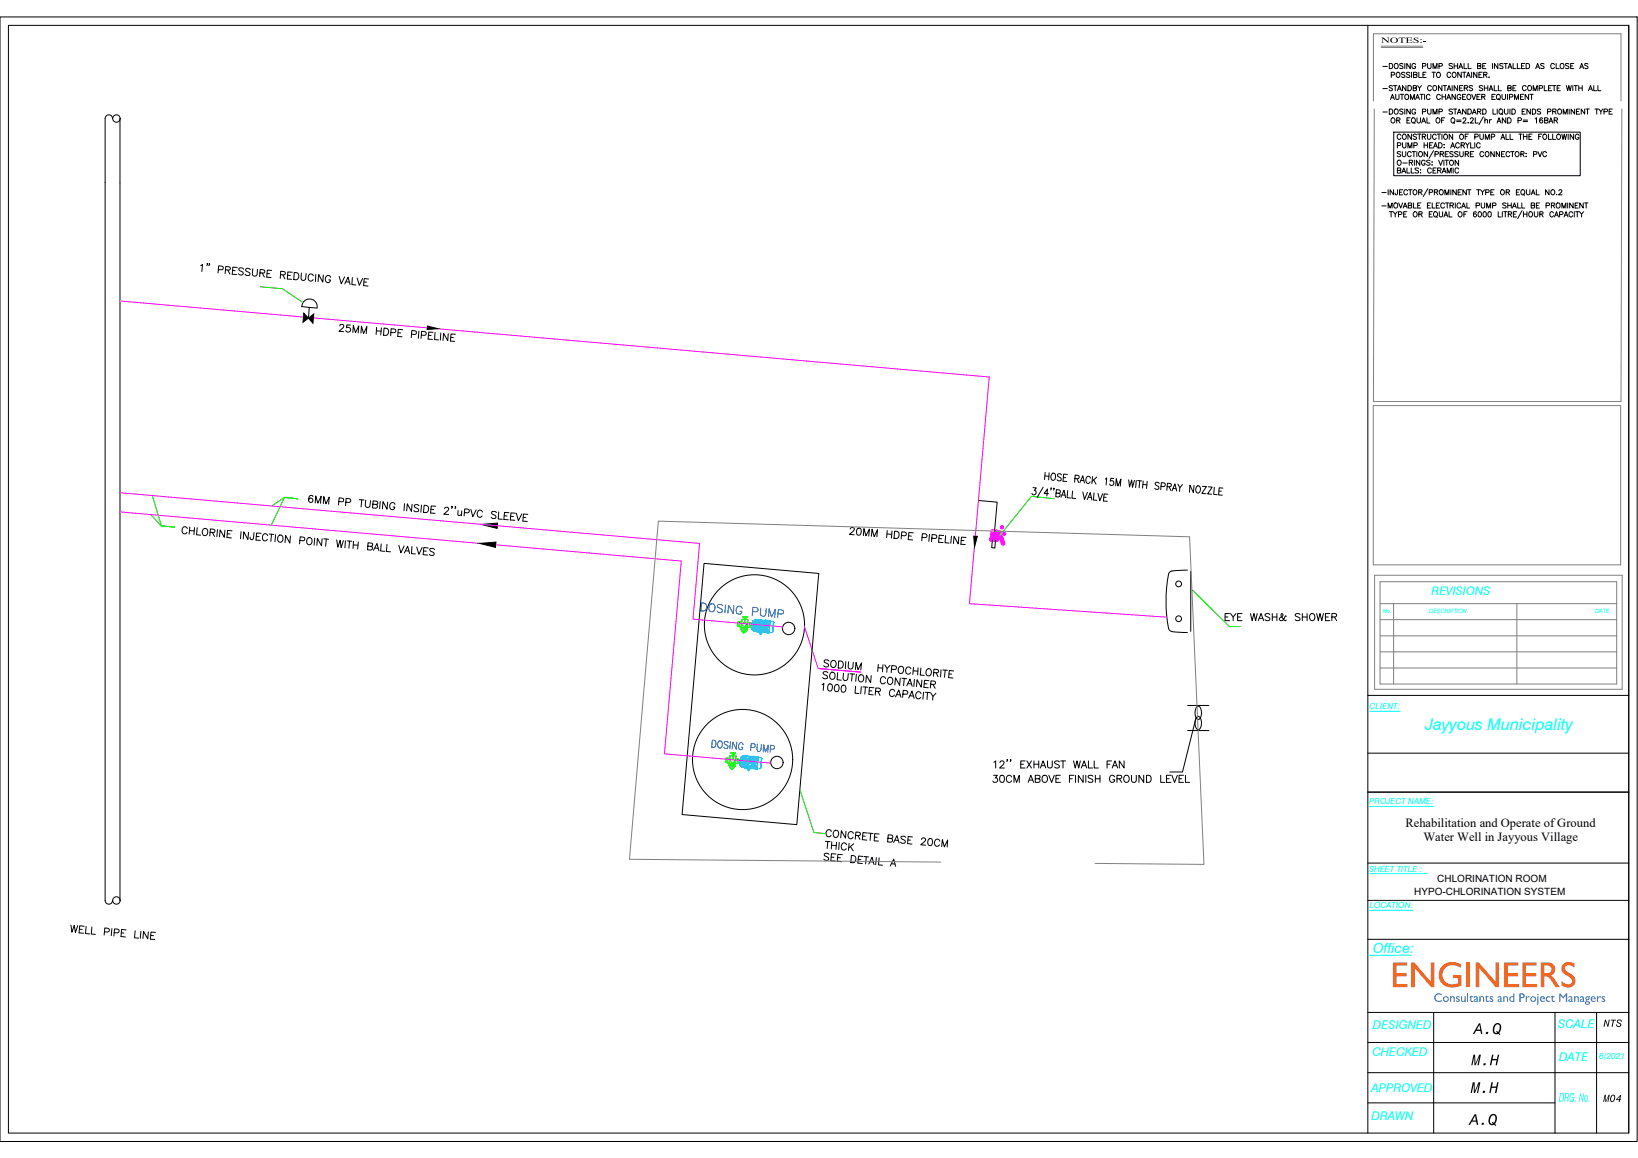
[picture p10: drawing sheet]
<svg xmlns="http://www.w3.org/2000/svg" width="420mm" height="297mm" viewBox="0 0 420 297" stroke-linecap="round" stroke-linejoin="round" font-family="sans-serif">
<defs><g id="words">
<text font-size="10.8" fill="#f26722" x="356.6" y="253.2">ENGINEERS</text>
<g font-size="4.9">
<text x="312.9" y="160.5">EYE WASH&amp; SHOWER</text>
<text x="253.3" y="201.8">30CM ABOVE FINISH GROUND LEVEL</text>
</g>
<g font-size="4.7">
<text x="378.3" y="265.2">A.Q</text>
<text x="377.4" y="273.2">M.H</text>
<text x="377.3" y="280.4">M.H</text>
<text x="377.2" y="288.5">A.Q</text>
</g>
<text font-size="4.1" fill="#0ff" x="365.7" y="187.3">Jayyous Municipality</text>
<text font-size="3.7" fill="#2776bb" x="367.7" y="257">Consultants and Project Managers</text>
<text font-size="3.7" fill="#0ff" x="399.9" y="282.6">DRG. No.</text>
<text font-size="3.6" fill="#0ff" x="352.3" y="244.5">Office:</text>
<g font-size="3.2">
<text x="360.5" y="212.2">Rehabilitation and Operate of Ground</text>
<text x="365.1" y="215.8">Water Well in Jayyous Village</text>
<text x="411.4" y="263.4">NTS</text>
<text x="411.3" y="282.6">M04</text>
</g>
<g font-size="3.1" fill="#0ff">
<text x="352.2" y="263.8">DESIGNED</text>
<text x="399.7" y="263.6">SCALE</text>
<text x="352" y="270.8">CHECKED</text>
<text x="399.9" y="272.2">DATE</text>
<text x="351.8" y="280.1">APPROVED</text>
<text x="351.8" y="287.3">DRAWN</text>
</g>
<text font-size="3" fill="#0ff" x="367.2" y="152.6">REVISIONS</text>
<g font-size="2.6">
<text x="368.7" y="226.1">CHLORINATION ROOM</text>
<text x="362.8" y="229.6">HYPO-CHLORINATION SYSTEM</text>
</g>
<text font-size="2.3" x="354.3" y="11">NOTES:-</text>
<g font-size="2.2" fill="#0ff">
<text x="351.3" y="181.9">CLIENT:</text>
<text x="351.2" y="206.4">PROJECT NAME:</text>
<text x="351.2" y="223.6">SHEET TITLE :</text>
<text x="351.3" y="233">LOCATION:</text>
<text x="410.2" y="271.7">6/2021</text>
</g>
<g font-size="1.5" fill="#0ff">
<text x="354.7" y="157.3">No.</text>
<text x="366.6" y="157.3">DESCRIPTION</text>
<text x="409.2" y="157.3">DATE</text>
</g>
</g></defs>
<!-- layer: 0 -->
<g fill="none" stroke="#000" stroke-width=".26">
<path d="M0 4.3h419.9v288.5h-419.9zM2.2 6.5h415.6v284.1h-415.6zM28.9 30.4a.95 .95 0 0 0-1-1 .95 .95 0 0 0-.9 1v200.6a.95 .95 0 0 0 .9 .9 .95 .95 0 0 0 1-.9M30.8 30.4v200.6M48 135.6a.67 .67 0 0 0-.7-.5 .67 .67 0 0 0-.6 .6v.5a.67 .67 0 0 0 .5 .7 .67 .67 0 0 0 .8-.3M48.6 136.1l1.2 .1M48.7 135.2l-.2 1.8M49.9 135.3l-.2 1.8M50.6 135.4l-.2 1.8 1.1 .1M52.1 135.8a.67 .67 0 0 1 .8-.2 .67 .67 0 0 1 .4 .7v.5a.7 .7 0 0 1-.8 .6 .7 .7 0 0 1-.6-.8zM53.9 136.6h1l.3-.5-.5-.4h-.7l-.2 1.8M54.5 136.6l.5 1"/>
<path d="M55.8 135.8l-.2 1.9M57.7 136l-.2 1.8-1-1.9-.2 1.8M58.3 136.9l.7 .1M59.5 136.2l-1.1-.2-.2 1.9 1.2 .1M61.8 136.4l-.1 1.8M63.8 136.6l-.2 1.8-1.1-2-.1 1.8M65.2 136.6l-.3 1.7-.3 .2-.3-.2-.1-.5M65.7 137.6l.8 .1M67 136.8l-1.2-.1-.1 1.8 1.1 .1M68.7 137.4a.66 .66 0 0 0-.7-.5 .66 .66 0 0 0-.6 .6l-.1 .5a.66 .66 0 0 0 .5 .7 .66 .66 0 0 0 .8-.4M69 137l1.2 .1M69.6 137.1l-.1 1.8"/>
<path d="M70.7 137.1l-.2 1.9M71.5 137.5l.3-.3a.91 .91 0 0 1 .8 1 .91 .91 0 0 1-.9 .9l-.5-.8zM74.5 137.5l-.2 1.8-1-1.9-.2 1.8M76.9 138.6l1.1 .1 .1-.7-1.1-.3-.2 1.8M78.9 138.1l.2-.1a.89 .89 0 0 1 1 .8 .89 .89 0 0 1-1 .9l-.3-.3-.1-.4zM80.3 127.4l-.1-.2a.6 .6 0 0 0-.9 .2 1.06 1.06 0 0 0 .3 1.5 .56 .56 0 0 0 .7-.5 .56 .56 0 0 0-.5-.6 .56 .56 0 0 0-.6 .5M80.7 138l-.1 1.9M80.9 129l.1-1.8 .5 1.9 .9-1.8-.2 1.8M82.6 138.2l-.1 1.8-1.1-1.9-.1 1.8M82.9 129.2l.2-1.8 .5 1.8 .9-1.7-.2 1.8M83.1 138.2l1.2 .1M83.7 138.3l-.2 1.8"/>
<path d="M86.4 138.5l.3 1.9 .5-1.8 .3 1.8 .6-1.7M86.9 128.6l1 .1 .2-.3v-.4l-1.1-.3-.2 1.8M88.6 138.7l-.1 1.8M88.7 128.8h1l.3-.2-.1-.5-.3-.2h-.8l-.2 1.8M89.1 138.8h1.2M89.7 138.8l-.2 1.8M90.6 139.8l1.2 .1M90.7 138.9l-.1 1.8M91.9 139l-.2 1.8M92.2 128.2l1.2 .1M92.8 128.2l-.2 1.8M93.8 128.3l-.1 1.3a.62 .62 0 0 0 .6 .6 .62 .62 0 0 0 .6-.5l.1-1.3"/>
<path d="M95.6 129.3l1.1 .1 .2-.3-.1-.5-1.1-.1-.2 1.8 .9 .1 .4-.4v-.4l-.4-.2M97.5 128.6l-.1 1.9M97.8 139.5l-.2 1.8 1.1 .1M99.3 139.6l-.2 1.9h1.1M99.4 128.8l-.1 1.8-1-1.9-.2 1.8M101.3 129.4a.67 .67 0 0 0-.7-.5 .67 .67 0 0 0-.6 .6l-.1 .5a.66 .66 0 0 0 .7 .7 .66 .66 0 0 0 .7-.6l-.5-.1M102.3 139.9l.5 1.9 .9-1.8M103.8 129.2l-.2 1.8M105.7 129.4l-.2 1.8-1-2-.2 1.8M107.5 129.7l-.4-.3-.8 .3 .1 .4 .9 .5 .1 .4-.2 .2a.79 .79 0 0 1-1-.2M108.1 129.6l-.2 1.8M108.8 129.6l.6 .1a.98 .98 0 0 1 .5 .9 .98 .98 0 0 1-.6 .9l-.7-.1z"/>
<path d="M110.5 130.6l.8 .1M111.8 129.9l-1.2-.1-.2 1.8 1.2 .1M114 130.5l.4-.4h.4l.3 .4-.3 .6-1 .8 1.3 .1M116 130l-.2-.1 .2 .1-.2 .4M116.9 130.1l-.2-.1 .2 .2-.2 .3M117.5 131v1.1a.6 .6 0 0 0 .9-.2M118.4 131v1.3M119.1 131.5h1l.3-.5-.4-.4-.8-.1-.2 1.8M120.8 130.7l.5 1.8 .8-1.7M123.7 131.3a.67 .67 0 0 0-.7-.5 .67 .67 0 0 0-.6 .7 .76 .76 0 0 0 .2 1 .76 .76 0 0 0 1 0l.1-.2M127.3 131.5l-.4-.3h-.6l-.1 .5 .9 .6 .1 .5-.8 .2-.4-.3M127.9 131.3l-.1 1.8 1 .1"/>
<path d="M129.3 132.3l.7 .1M130.6 131.5l-1.2-.1-.2 1.9h1.2M131 132.4l.7 .1M132.2 131.6h-1.1l-.2 1.8 1.1 .1M132.5 131.7l.5 1.8 .9-1.7M134.2 132.7l.7 .1M135.4 131.9h-1.1l-.2 1.8 1.2 .1M94.4 140.1l1.1-.1v-.5l-1.1-.3-.1 1.8 .7 .1a.46 .46 0 0 0 .5-.3 .46 .46 0 0 0-.1-.5l-.3-.1M95.8 141.2l.9-1.8 .5 1.9M96.1 140.6l.9 .1M103.7 141.8l.9-1.7 .5 1.9M104 141.3h.9"/>
<path d="M105.7 140.2l-.2 1.8 1.1 .1M106.9 140.3l.5 1.9 .9-1.8M108.6 141.3l.7 .1M109.9 140.6l-1.2-.2-.2 1.9 1.2 .1M111.5 141l-.5-.3-.8 .2 .2 .4 .8 .4a.43 .43 0 0 1 0 .7 .79 .79 0 0 1-1-.2M304.6 146.2l-3.3 .2a1.36 1.36 0 0 0-1.7 1.5 35.6 35.6 0 0 0 .3 13.6l.7 .5M305.4 146.5v15.5M300.6 162l4 .2M18.2 237.3l.3 1.8 .5-1.8 .3 1.9 .6-1.8M20.4 238.4h.7M21.6 237.6l-1.2-.1-.1 1.8 1.1 .1M22.1 237.6l-.2 1.9 1.1 .1"/>
<path d="M23.6 237.8l-.2 1.8 1.1 .1M26.8 239h1l.3-.5-.5-.4-.7-.1-.2 1.8M28.7 238.2l-.2 1.8M29.3 239.2h1.1l.2-.5-.5-.4h-.7l-.2 1.8M31.1 239.3h.7M32.3 238.5l-1.1-.1-.2 1.8 1.2 .2M34.7 238.7l-.2 1.9 1.1 .1M36.2 238.9l-.2 1.8M38.1 239l-.2 1.8-1.1-1.9-.1 1.8M38.7 239.9l.7 .1M39.9 239.2l-1.2-.1-.1 1.8 1.1 .1"/>
<circle cx="29.9" cy="30.4" r=".95"/>
<circle cx="302.3" cy="149.8" r=".74"/>
<circle cx="302.3" cy="158.7" r=".74"/>
<circle cx="193.5" cy="160.3" r="12.8"/>
<circle cx="202.3" cy="161.2" r="1.59"/>
<circle cx="190.5" cy="194.8" r="12.8"/>
<circle cx="199.3" cy="195.6" r="1.59"/>
<circle cx="29.9" cy="231" r=".95"/>
</g>
<!-- layer: I - Outline -->
<g fill="none" stroke="#000" stroke-width=".26">
<path d="M350.9 6.5v284.1M417.8 6.5v284.1M350.9 178.4h66.9M350.9 193.2h66.8M350.9 203.2h66.9M350.9 231h66.9M350.9 221.4h66.9M350.9 259.7h66.9M350.9 240.9h66.9M367.7 259.7v30.9M398.9 259.7v30.9M409.5 259.7v30.9"/>
<path d="M350.9 275.2h66.9M350.9 267.4h66.9M350.9 282.9h48"/>
</g>
<g fill="none" stroke="#808080" stroke-width=".26">
<path d="M354.3 11.8h10.7M354.3 12.2h10.7M352.3 25.9v-17.2h63.5v17.2M352.5 28l-.2 75h63.5l.2-75M352.3 104h63.4v40.9h-63.4zM352.6 147.6h63.5v29.2h-63.5zM354 149.2h60.7v26.3h-60.7zM354 154.8h60.7M354 158.9h60.7M357.5 154.8v20.7M389.1 154.8v20.7M354 163.1h60.7"/>
<path d="M354 167.2h60.7M354 171.4h60.7"/>
</g>
<path d="M351.3 182.4h7.9M351.2 206.9h16.6M351.2 224.1h14.8M351.3 233.5h11.2M362.1 245l-11.2 .1" fill="none" stroke="#0ff" stroke-width=".26"/>
<!-- layer: HEAD -->
<g fill="none" stroke="#000" stroke-width=".26">
<path d="M354.7 17h1.2M356.4 16.3h.4a.71 .71 0 0 1 .5 .6 .71 .71 0 0 1-.5 .7h-.4zM356.9 19.2h.7l.2-.4-.4-.3h-.5v1.4M358.3 18.7l.2-.2a.64 .64 0 0 1 .6 .7 .64 .64 0 0 1-.7 .6l-.3-.4zM359.9 16.5l-.3-.2-.6 .2 .2 .3 .6 .3 .1 .3-.3 .2-.6-.2M360.3 16.3v1.3M360.4 18.7l-.3-.2-.6 .2 .1 .3 .8 .5-.3 .4-.6-.2M361.7 18.7l-.4-.2-.5 .2 .1 .3 .8 .5-.4 .4-.5-.2M361.7 16.3v1.3l-.9-1.3v1.3M362.1 18.5v1.4M362.6 19.2l.7-.1 .1-.4-.8-.2v1.4l.8-.1v-.5l-.2-.1M363.1 16.6a.53 .53 0 0 0-.7-.3 .53 .53 0 0 0-.2 .8 .47 .47 0 0 0 .4 .5 .47 .47 0 0 0 .5-.5h-.3"/>
<path d="M363.9 18.5v1.4h.8M364.9 17l.7-.1v-.6h-.7v1.3M365 19.2h.5M365.8 18.5h-.8v1.4h.8M366.2 16.3v.9l.4 .4 .4-.2 .1-1.1M367.3 18.5h.9M367.6 17.6v-1.3l.5 1.3 .5-1.3v1.3M367.7 18.5v1.4M368.7 18.6l.2-.1a.64 .64 0 0 1 .6 .7 .64 .64 0 0 1-.8 .6l-.2-.4zM369.1 17l.8-.1v-.6h-.8v1.3M372.1 18.9a.48 .48 0 0 0-.5-.4 .48 .48 0 0 0-.4 .5v.4a.48 .48 0 0 0 .4 .5 .48 .48 0 0 0 .5-.4M372.6 16.5l-.4-.2-.5 .2 .1 .3 .8 .4-.2 .4-.7-.2"/>
<path d="M372.6 18.7l.3-.2a.64 .64 0 0 1 .6 .7 .64 .64 0 0 1-.8 .6l-.2-.4zM373 16.3v1.3M373 16.9h.9M373.9 16.3v1.3M374.2 17.6l.5-1.3 .5 1.3M374.4 17.2h.6M374.8 18.5v1.4l-.9-1.4v1.4M375.2 18.5h.8M375.5 16.3v1.3h.8M375.6 18.5v1.4M376.1 19.9l.5-1.4 .5 1.4M376.3 19.4h.7"/>
<path d="M376.6 16.3v1.3h.8M377.5 18.5v1.4M378.8 18.5v1.4l-.8-1.4v1.4M379 16.9l.8-.1v-.4l-.8-.1v1.3l.8-.1v-.5l-.2-.1M379.3 19.2h.6M380.2 18.5h-.9v1.4h.9M380.3 16.9h.5M380.6 19.2l.7-.1 .1-.4-.8-.2v1.4M381 19.2l.4 .7M381.1 16.3h-.8v1.3h.8M381.9 19.8h.1M382.8 16.3v1.3"/>
<path d="M384.2 16.3v1.3l-.9-1.3v1.3M385.5 16.5l-.3-.2-.5 .2 .1 .3 .7 .3v.3l-.3 .2-.5-.2M385.8 16.3h.9M386.2 16.3v1.3M386.8 17.6l.5-1.3 .5 1.3M387 17.2h.6M388.1 16.3v1.3h.8M389.2 16.3v1.3h.8M390.3 16.9h.5M391.1 16.3h-.8v1.3h.8M391.5 16.3h.4a.71 .71 0 0 1 .5 .6 .71 .71 0 0 1-.5 .7h-.4zM393.9 17.6l.5-1.3 .5 1.3"/>
<path d="M394.1 17.2h.7M396.1 16.5l-.3-.2-.6 .2 .1 .3 .8 .4v.2l-.3 .2-.6-.2M398.7 16.6a.61 .61 0 0 0-1 .3 .61 .61 0 0 0 .8 .7l.2-.3M399.2 16.3v1.3h.7M402.4 16.5l-.7-.2v.5l.7 .3v.3l-.3 .2-.5-.2M402.9 16.9h.5M403.7 16.3h-.8v1.3h.8M405.2 17.6l.5-1.3 .5 1.3M405.4 17.2h.6M407.3 16.5l-.3-.2-.5 .2 .1 .3 .7 .3v.3l-.3 .2-.5-.2M354.7 22.7h1.2M356.7 25.5l.5-1.3 .5 1.3"/>
<path d="M356.9 25.1h.6M357.2 22.1l-.3-.1-.6 .1 .1 .4 .8 .4-.3 .4-.6-.2M357.4 22h.9M357.9 22v1.3M358 24.2l.1 1.1 .3 .2 .4-.2 .1-1.1M358.4 23.3l.5-1.3 .6 1.3M358.6 22.8h.7M359.2 24.2h.9M359.6 24.2v1.3M360.6 22v1.3l-.9-1.3v1.3M361.1 22h.5a.71 .71 0 0 1 .5 .6 .71 .71 0 0 1-.5 .7h-.5zM361.8 25.5v-1.3l.5 1.3 .5-1.3v1.3"/>
<path d="M362.5 22.6l.8-.1v-.4l-.8-.1v1.3l.8-.2v-.4l-.2-.1M363.1 25.5l.5-1.3 .5 1.3M363.3 25.1h.6M363.6 22l.5 .6v.7M364.2 24.2h.9M364.6 22l-.5 .6M364.7 24.2v1.3M365.4 24.2v1.3M366.8 24.5a.53 .53 0 0 0-.7-.2 .53 .53 0 0 0-.2 .7 .48 .48 0 0 0 .4 .5 .48 .48 0 0 0 .5-.3M367.2 22.3a.56 .56 0 0 0-.8-.1 .56 .56 0 0 0-.1 .8 .56 .56 0 0 0 .8 .1l.1-.2M367.7 22.1a.58 .58 0 0 1 .8 .5 .58 .58 0 0 1-.7 .6l-.3-.4zM369.5 24.5a.56 .56 0 0 0-.8-.1 .56 .56 0 0 0 0 .9 .56 .56 0 0 0 .8-.1"/>
<path d="M369.9 22v1.3l-.9-1.3v1.3M369.9 24.2v1.3M369.9 24.8h.9M370.2 22h.9M370.6 22v1.3M370.8 24.2v1.3M371.1 25.5l.5-1.3 .5 1.3M371.2 23.3l.5-1.3 .5 1.3M371.3 25.1h.6M371.3 22.8h.7M372.5 22v1.3M373.3 24.2v1.3l-.9-1.3v1.3"/>
<path d="M373.9 22v1.3l-.9-1.3v1.3M374.4 22.6h.5M374.7 24.5a.53 .53 0 0 0-.7-.2 .53 .53 0 0 0-.2 .7 .47 .47 0 0 0 .4 .5 .47 .47 0 0 0 .5-.5h-.3M375.2 24.8h.4M375.2 22h-.8v1.3h.8M375.6 22.6l.8-.1v-.4l-.8-.1v1.3M376 24.2h-.8v1.3h.8M376 22.6l.5 .7M377.5 24.2l.5 1.3 .5-1.3M377.7 22.1l-.3-.1-.5 .1 .1 .4 .7 .4-.3 .4-.5-.2M378.8 24.8h.5M379.7 24.2h-.9v1.3h.9"/>
<path d="M380.1 24.8h.7l.1-.5-.8-.1v1.3M380.3 22.1l-.3-.1-.6 .1 .2 .4 .7 .4-.3 .4-.6-.2M380.5 24.8l.4 .7M380.7 22.6h.9M380.7 22v1.3M381.6 22v1.3M382 23.3l.4-1.3 .5 1.3M382.1 22.8h.7M382.7 24.8h.5M383.3 22v1.3h.7M383.5 24.2h-.8v1.3h.8M384.3 22v1.3h.8"/>
<path d="M384.4 25.3l.4 .3M385.3 24.2v.9l.4 .4 .4-.2 .1-1.1M386.7 24.2v1.3M386.8 22.6l.7-.1 .1-.3-.1-.2h-.7v1.3l.8-.2v-.3l-.3-.2M387.2 24.9l.7-.1 .2-.3-.4-.3h-.5v1.3M388.1 22.6h.5M388.5 25.5v-1.3l.5 1.3 .5-1.3v1.3M388.9 22h-.8v1.3h.8M390 24.8h.5M390.8 24.2h-.8v1.3h.8M391.5 22.3a.53 .53 0 0 0-.8-.3 .53 .53 0 0 0-.2 .8 .48 .48 0 0 0 .4 .5 .48 .48 0 0 0 .6-.4M392 22.1a.57 .57 0 0 1 .9 .5 .57 .57 0 0 1-.9 .5z"/>
<path d="M392.1 24.2v1.3l-.9-1.3v1.3M392.4 24.2h.9M392.9 24.2v1.3M393.3 23.3v-1.3l.5 1.3 .5-1.3v1.3M394.8 22.6h.8v-.5l-.8-.1v1.3M396.1 22v1.3h.8M397.2 22.6h.5M398 22h-.8v1.3h.8M398.2 22h.9M398.7 22v1.3M399.4 22.6h.5M400.2 22h-.8v1.3h.8"/>
<path d="M401.8 22l.3 1.3 .3-1.3 .4 1.3 .3-1.3M403.4 22v1.3M403.8 22h.8M404.2 22v1.3M405 22.6h.8M405 22v1.3M405.8 22v1.3M407.5 23.3l.5-1.3 .5 1.3M407.7 22.8h.6M408.8 22v1.3h.8M409.9 22v1.3h.7"/>
<circle cx="358.1" cy="16.9" r=".61"/>
<circle cx="400.7" cy="16.9" r=".61"/>
<circle cx="360.8" cy="24.8" r=".61"/>
<circle cx="376.8" cy="24.8" r=".61"/>
<circle cx="384.3" cy="24.8" r=".61"/>
</g>
<!-- layer: Sanitary -->
<path d="M39.1 127.1l2.3 7.8 3.4 .3-3.4-.3-2.7-2.9" fill="none" stroke="#0f0" stroke-width=".26"/>
<!-- layer: 0 -->
<path d="M30.8 77.2l223.1 19.5M253.7 96.7l-5 58.1 50.6 3.5M30.8 131.3l144 12.6M196.3 160.7l-.1 1.5" fill="none" stroke="#f0f" stroke-width=".26"/>
<!-- layer: BOMBA MOTOR -->
<g fill="none" stroke="#0f0" stroke-width=".26">
<path d="M189.2 159.8v.7M189.7 159.5h-.4l-.1 1.1 .3 .1M189.7 159.5l-.1 1.2M190.2 159.5h-.5l-.1 1.3h.5M190.3 158.9l-.3 2.6h.1l.2-2.6h.7M190.5 158.1l1.2 .1v.2l-1.2-.1zM190.6 158.2l.3 .6M190.9 159.8l.3-1.4-.1 1.4M191.1 158.9l.7 .1M191.7 158.4l-.4 .5M191.8 159l-.2 2.7-.1-.1zM191.8 159.7l.5 .1-.1 1.2"/>
<path d="M192.2 159.8v1.1M192.3 159.8h.4l-.1 1.1h-.4M190.5 161l.7 .1 .2 .5-.3 .5h-.6l-.3-.6zM190.7 162.2l.1 .2zM191.7 160.9l.5 .1M192.7 160l-.1 .8M192.7 160.2v.4M192.7 160.2h.1M186.2 194.7l-.1 .7M186.6 195.7v-1.2v1.2h.4M187.1 194.5h-.9l-.1 1.1 .4 .1M187.2 193.8l-.1 2.7-.2-.1z"/>
<path d="M187.5 193.1l1.1 .1v.1l-1.1-.1zM187.5 195.9l.6 .1 .3 .5-.4 .5h-.6l-.2-.5zM187.5 193.2l.4 .5M187.6 197.2l.2 .1zM187.9 194.7l.1-1.4v1.4M187.9 193.8h-.6M188 193.8l.7 .2M188.6 193.3l-.4 .5M188.7 193.9l-.2 2.7zM188.8 194.6l.4 .1M189.2 194.7l-.1 1.2M189.2 194.7l-.1 1.2h-.5"/>
<path d="M189.3 194.7l.4 .1-.1 1.1h-.4M189.6 195v.7M189.7 195.1v.4"/>
<circle cx="190.9" cy="161.6" r=".7"/>
<circle cx="190.9" cy="161.6" r=".19"/>
<circle cx="190.9" cy="160.2" r=".49"/>
<circle cx="187.8" cy="196.5" r=".7"/>
<circle cx="187.8" cy="196.5" r=".19"/>
<circle cx="187.9" cy="195.2" r=".49"/>
</g>
<!-- layer: MOTOR -->
<g fill="none" stroke="#00bfff" stroke-width=".26">
<path d="M193 159.8v.4v-.3M193 159.9h.1M193 159.9v.1M193 159.8v.2M193 160h.1M193 159.8h.1M193.1 159.8l-.1 .1M193.1 159.8h.1M193.1 159.9l-.1 .1M193.1 159.5l-.1 .4M193.1 159.4l-.1 .4M193.1 159.4h.1"/>
<path d="M193.1 159.4v.1M193.1 159.5v.5M193.1 159.4l-.1 .5M193.2 159.4l-.1 .4M193.2 159.2l-.1 1.2 .1-1.2M193.2 159.4h.1M193.2 159.5h.1M193.2 159.2l-.2 2.5M193.2 159.2h.1M193.2 159.2v.2M193.3 159.2h.1M193.3 159.2v1.1"/>
<path d="M193.4 159.2h.1M193.4 159.2l-.1 1.1M193.4 159.2h.2M193.6 159.1h.1M193.5 159.1v.1M193.6 159h.1M193.6 159h.2zM193.6 159.2h.1M193.6 159v.2M193.6 159.2l-.1 1.1M193.7 159.1h.1M193.7 159.1v.1"/>
<path d="M193.7 159.2h.1M193.7 159.1l-.1 1.2M193.8 160h.1M193.8 160v.3M193.8 159.1h.1M193.8 159.2h.1M193.8 159v.1M193.8 159.1l-.2 2.7M193.8 159.5v.5M193.8 159.4h.1M193.9 159.5h.1M193.8 159.6h.1"/>
<path d="M193.8 160v.2M193.8 159.6v.4M193.8 159h.1M193.9 160h.1M193.9 159.2h.1M193.9 159.2l-.1 .3M193.9 159.1h.1M193.9 159v.1M193.9 159.5v.1M193.9 159.1v-.3l-.1 .6M193.9 159.3l.1 .1M193.9 159.1h.6v.5"/>
<path d="M193.9 159.2v.3M193.9 159.2h.6M193.9 158.8l.6 .1M193.9 159.1v.1M194 159.5h.1M194 159.5l.4 .1M194 159.5l-.1 .5M194 159.4v.1M194 159.4h.5M194.1 159.4l-.1 .1M194.3 159.8h.2zM194.3 159.8h.2"/>
<path d="M194.4 159.9h.1M194.5 159.9l-.1 1.3M194.5 159.9h.1M194.5 159.9v.1M194.5 159.6l1.7 .2M194.5 158.9l.1 .2zM194.5 159.2v.4M194.5 159.6h.1M194.5 159.2l1.8 .2M194.5 159.5l1.8 .2M194.5 159.7l1.7 .1M194.6 159l1.7 .2-1.7-.2"/>
<path d="M194.6 159.8h.1M194.6 159.1l1.7 .1M194.6 159.1l1.7 .2M194.6 159.1l-.1 .1M194.6 159.8l1.5 .1-.2-.1M194.6 159.8h-.1M194.6 159.9h-.1M194.6 159.9h.1M194.6 159.9l-.1 .1M194.7 159.9l-.1 .1M194.7 159.9h.1M194.7 159.8h.1"/>
<path d="M194.8 159.8l-.1 .1M194.8 159.9h.1M194.8 159.8h.1M194.8 159.9l-.2 .2M194.8 159.8l1.1 .1M194.8 159.9l1.1 .1M194.9 159.9l-.3 .2M195.9 159.9h.1M195.9 160h.1M195.9 159.9l.1 .1M195.9 160l.2 .1M196 159.9h.1"/>
<path d="M196 160h.1M196 159.9l.3 .1M196.1 159.9h.1M196.2 160h.1M196.2 160l-.1 .1M196.2 159.8h.1M196.2 159.7v.1M196.3 159.4l-.1 .4M196.3 159.3v.1M196.3 159.4l-.1 .3M196.3 159.3h.6l-.1 .2M196.3 159v.3z"/>
<path d="M196.3 159.6h.5M196.3 159.8h.5M196.3 159.3l.5 .2M196.3 159l.6 .1M196.4 160h-.2h.2M196.8 159.6v.2M196.8 159.8h.1M196.8 159.8v.4l.1-.3M196.8 159.6h.1M196.8 159.5l.1 .4M196.8 159.5h.1M196.9 159.9h-.1"/>
<path d="M196.9 159.7v.2M196.9 159.3l.1 .1zM196.9 159.1v.2zM196.9 159.6h.1M196.9 159.3v.2M196.9 159.5v.3M197 159.3v.1M197 159.4l-.1 .2M197 159.4h.1M197 159.8l-.2 1.9M197 159.8h.4M197 159.4l.4 .1"/>
<path d="M197 159.4v.4M197.4 159.8l-.2 1.9M197.4 159.8l.1 .1M197.4 159.3v.2M197.4 159.5v.3M197.5 159.2l.1 .2M197.5 159.4v.1M197.5 159.9l-.1 .3M197.5 159.8v.1M197.5 159.9h.1M197.5 159.2h-.5v.2M197.5 159.2h.1"/>
<path d="M197.5 159.9v.3M197.5 159.5v.4M197.5 159.5h.1M197.5 159.5l.1 .1M197.5 159.2v.1M197.6 159.3l.7 .2M197.6 159.3v.2M197.6 159.4l-.1 .1M197.6 159.2v.2M198.4 159.7h.1M198.4 159.7l-.2 2.4M198.5 159.6l-.1-.1-.3 2.7"/>
<path d="M192.8 160.2l-.1 .4M192.8 160.6h.1M192.9 160.6h.1M192.9 160.6v-.4v.4M192.9 160.2h.1M192.9 160.6l.1-.3v.3M192.9 161l.1 .4M192.9 160.8h.1M193 160.9h.1M192.9 161h.1M192.9 160.9v.1M192.9 160.9h.1"/>
<path d="M192.9 160.6v.3M192.9 160.8v.2M193 160.6h.1M193 160.7h.1M193 160.2h.1M193 160.3h.1M193 160.9v.4M193 160.6l-.1 .2M193 161h.1M193 161.4h.1M193 160.7v.1M193 160.6l-.1 .4"/>
<path d="M193 160.8h.1M193 160.8v.5M193 160.9v.1M193 161v.4M193 160.5v.1M193 161.3v.1M193 161.4v.2M193 160v.2M193 160.2v.1M193 160.1v.1M193 160.5h.1M193 160.6v.1"/>
<path d="M193 161.6h.1M193 160.8v.6M193 160.2v.3M193 160.1v.6M193 160.5v.2M193 160v.1M193.1 161.7h.1M193.1 160l-.1 .2M193.2 161.7h.1M193.2 161.7l.2 .1M193.2 160.6h.1M193.2 160.6l-.1 1.1"/>
<path d="M193.3 160.3h.1M193.3 160.6h.1M193.3 160.6l-.1 1.1M193.3 160.6h.2M193.3 160.5l.2 .1M193.3 160.3l-.1 .2M193.3 160.5h.1M193.3 160.3h.2h-.2M193.3 160.3v.2M193.3 161.8l.2 .2M193.3 161.8v.1M193.3 161.9h.1"/>
<path d="M193.4 161.7v.1M193.4 161.8h.1M193.4 161.8l-.1 .1M193.5 160.4h.1M193.5 160.5h.1M193.4 160.4v.1M193.5 160.6h.1M193.5 160.6h.2zM193.5 161.8v.2l-.2-.1M193.5 161.8h.1M193.5 160.4v.1M193.5 160.6l-.1 1.2 .1-1.2"/>
<path d="M193.5 160.3h.1M193.5 160.3v.3M193.5 160.6v1.2M193.6 160.3h.1M193.6 160.6h-.1M193.6 160.6h.1M193.6 161.8h.1M193.6 161.4v.3M193.6 161.4h.1M193.6 161.5l3.2 .3M193.6 161.4l3.2 .3M193.6 161.7v.1"/>
<path d="M193.6 161.8l3 .4h-1.2M193.7 160.3h.1M193.7 160.3h-.2l.2 .1M193.7 160.3l-.2 .3M193.7 160.6h.1M193.7 160.6h-.2M193.7 161.7l3 .3M193.7 161.1h.1M193.7 161.1l.1 .1M193.7 161.8l2.9 .3M193.7 161.4l3 .2M193.7 162h.3"/>
<path d="M193.7 161.3v.1M193.7 161.8h.1M193.7 161.6v.1M193.7 161.9l.1 .1M193.7 161h.1M193.7 161.2h.1M193.7 161.2v.2h.4M193.7 160.3v.3M193.7 160.6v.4M193.7 160.3l.3 .1M193.7 161.2h.4M193.7 161.4h.4"/>
<path d="M193.7 161.2v.2M193.7 161.4h.1M193.8 160.6v.2M193.8 160.3v.1M193.8 160.8v.2M193.8 160.8h.1M193.8 161h.1M193.8 161.2h-.1M193.8 160.9h.1M193.8 160.7h.1M193.8 160.6h.3h-.3M193.8 160.6h.3h-.2"/>
<path d="M193.8 160.2v.1M193.8 160.3h.1M193.8 160.3l.1 .1M193.8 160.6h.1M193.8 160.8h.3h-.3M193.8 161.2h.1M193.8 161.2v-.2v.2M193.8 160.2h.1M193.8 161h.3M193.8 160.1h.1M193.8 160.4h.4h-.2M193.8 161l.6 .1"/>
<path d="M193.8 160.8l.3 .1-.3-.1M193.8 161.2h.6M193.9 160.2h.1M193.9 160h.3h-.3M193.9 160.2h.3zM193.9 160v.2M193.9 160.2l-.1 .1M193.9 160.4h.1M193.9 160.6h.1M194 162h.1M194 160.4l-.1 .1M194 160.4v.1"/>
<path d="M194.1 161h.1M194.1 161.2h.1M194.1 161.4l2.2 .2M194.1 161.2l.3 .1-.6-.1M194.1 161l.3 .1M194.2 160.2h.1M194.2 160h.2h-.2M194.2 160.2h.2h-.2M194.2 160.2l-.1 .4h.3M194.2 160h-.3l.5 .1M194.2 160v.2M194.2 160h.4"/>
<path d="M194.4 160.4h-.2h.2M194.4 161v.1M194.4 161h-.3h.3M194.4 160.8h-.3h.3M194.4 160.6h-.3v.4M194.4 161.2h.1M194.4 160.9v.1M194.4 161.1h.1M194.4 161.2v.1M194.4 160.9h.1M194.4 160.3l-.2-.1 .2 .1M194.4 161v.2"/>
<path d="M194.4 160.9l.1 .1M194.4 160.1v.8M194.4 161.3h.1M194.5 161.1h.1M194.5 160.1h.1M194.5 161.3l1.5 .1M194.5 161.3h.1M194.5 161.2h.1M194.5 160.1l-.1 .8M194.5 160.9v.1M194.5 161l.2 .2M194.5 160.9l.2 .3"/>
<path d="M194.5 160v.1M194.5 161h-.1M194.5 160l-.1 .1M194.5 161.1l.1 .1M194.5 160h.1M194.5 161.1l-.1 .1M194.5 160l.1 .1M194.6 161.3h.1M194.6 161.1l-.1 .1M194.6 160v.1M194.6 161.2h.1M194.6 161.2v.1"/>
<path d="M194.6 160.1h.1M194.7 161.2v.1M194.7 161.3l1 .1M194.9 162.1l-.9-.1 2.3 .2M194.9 162.1h.1M194.9 160.4v.4l.1-.4M194.9 160.4h.1M194.9 160.8h.1M194.9 162.3v.3l.2 .2M194.9 160.4v.4M195 160.9h.1M195 160.7h.1"/>
<path d="M195 160.7v.1M195 160.7v-.3v.3M195 162.2h.1M195 160.8l.6 .1M195 160.8h.5M195 160.8l.5 .1M195 162.1v.1M195 162.3h.1M195 162.2h.3M195 160.4h.1M195 162.2v.1M195 160.3h.1"/>
<path d="M195 162.3h.2h-.2M195 160.4h.6M195 160.3l.6 .1M195 160.6h.1M195 160.4v.3M195.1 160.5h.1M195.1 160.3l-.1 .1M195.1 160.6h.1M195.1 160.4l.5 .1-.5-.1 .5 .1h-.2M195.1 160.4l.1 .2M195.1 160.4v.1M195.1 160.4l.1 .1"/>
<path d="M195.1 160.5l-.1 .1M195.1 160.5v.1M195.1 160.7l.4 .1M195.1 160.7h.1M195.1 162.3h.1M195.1 162.6v.2M195.1 160.5l-.1 .2M195.1 160.5l-.1 .3M195.2 162.3h-.2M195.2 160.6h.1M195.2 160.5h.1M195.2 160.7h.1"/>
<path d="M195.2 160.5l-.1 .2M195.2 160.6v.1M195.2 160.5l.1 .1M195.2 160.5v.1M195.3 162.3h.1M195.3 160.5h.1M195.3 160.6h.1M195.3 160.6l-.1 .1M195.3 162.2l-.1 .1M195.3 162.2h.1M195.3 160.7h.1M195.3 160.5v.2l.1-.2"/>
<path d="M195.3 162.3l.1 .4-.3 .1M195.3 160.5v.2M195.3 160.7h.2M195.3 162.2v.1M195.4 160.5h.1M195.4 160.7h.1M195.4 160.5l-.1 .2M195.4 160.6v.2l.1-.2M195.4 160.6v.1l.1-.1M195.4 160.6h.1M195.4 162.2h.1M195.4 160.6v.1"/>
<path d="M195.5 160.6v.1M195.5 160.7h.1M195.5 160.6v.2v-.2M195.5 160.6h.1M195.5 160.8h.1M195.5 160.6v.2M195.5 160.9l.1-.4v.4M195.5 160.9h-.5h.5M195.5 160.9h.1M195.5 160.5h.1M195.6 160.8h.1M195.6 160.4h.1"/>
<path d="M195.6 160.9h.1M195.6 160.4v.5M195.7 160.4h.1M195.6 160.5h.1M195.7 160.8l-.1 .1M195.7 160.4l-.1 .5 .1-.5M195.7 160.4l-.1 .5M195.7 161.3v.1M195.8 161.3h.1M195.8 161.4h.1M195.8 161.3v.1M195.9 161.3v.1"/>
<path d="M195.9 161.4h-.2M195.9 161.4h.1M195.9 160l.2 .3M195.9 160l.2 .2M196 161.3h.1M196 161.4h.1M196 161.1l.4 .1M196 161.1l-.2 .2M196 161.2l-.1 .1M196 161.1h.1M196 161.3v.1M196 161.1l.1 .1"/>
<path d="M196.1 161.1h.1M196.1 161.1l-.3 .2M196.1 161.3h-.1M196.1 161.3h.1M196.1 161.1v.1M196.1 161.3l-.2 .1M196.1 161.4h.2M196.1 161.2h.1M196.1 160.2h.4M196.1 161.4l.5 .1M196.1 160.1h.1M196.1 161.2v.1"/>
<path d="M196.1 160.2h.1M196.1 161.3l-.1 .1M196.1 161.2l.5 .1-.2-.1M196.1 161.4h.1M196.1 161.4h.5M196.2 160.1v.1M196.2 160.2h-.1M196.2 161.1v.1M196.2 161.1h-.1M196.2 160.3l-.1 .8M196.2 160.2v.1M196.2 160.1l-.1 .1"/>
<path d="M196.2 161h.2h-.2M196.2 160l-.2 .1M196.2 160.3h.1M196.2 160.2l.1 .1M196.2 160.2h.1M196.2 160v.2M196.2 160.2h.5h-.2M196.2 160.1h.1M196.2 160.4h.2h-.2M196.2 160.6h.2h-.2M196.2 160.8h.2zM196.3 160l-.2 1.3"/>
<path d="M196.3 160.1v.1M196.3 161.6l.4 .1zM196.3 161.4h.4M196.3 161.4l.4 .1M196.4 161.2l.4 .1M196.4 161.2h-.3h.3M196.4 161.2h.1M196.4 161.2h.3M196.4 160.4h-.2h.2M196.4 160.6h-.2h.2M196.4 160.4v.4M196.4 160.8h.1"/>
<path d="M196.4 160.8v.2h-.2l.2 .2M196.5 160.2l-.1 .2M196.5 160.2l.3 .1M196.6 161.5h.1M196.6 161.5h.2M196.6 160.8h-.2h.3M196.6 160.6h-.2h.3M196.6 160.6v.2M196.6 160.6h.1M196.6 160.8l.1 .1M196.6 161.4h.1M196.6 161.4l.2 .1"/>
<path d="M196.7 161.2h.1M196.7 161.1l-.3-.1 .3 .1M196.7 161h-.3h.3M196.7 161v.2M196.7 161.7h.1M196.7 161h.1M196.7 161.4l.1 .1M196.7 161.6h.1M196.7 162.1v.1M196.7 162.1h.1M196.7 160.9v.1M196.7 160.2l.1-.4-.1 .4"/>
<path d="M196.7 160.4h-.3h.4M196.7 160.2h.1M196.7 160.5l-.3-.1 .4 .1M196.7 160.6h-.3h.4M196.7 160.9l-.3-.1 .3 .1M196.7 160.6h.1M196.7 160.9h.1M196.7 161.5h.1M196.7 161.4l.1-.1v.1M196.7 160.4v.1M196.7 161.2l.1 .1M196.7 160.2l.1 .1"/>
<path d="M196.7 161.1h.1M196.7 160.8h.1M196.8 160.2h.1M196.8 160.4h.1M196.8 160.6h.1M196.8 161.9l-.1 .1M196.8 161.6h-.1M196.8 160.9v.1M196.8 160.3v.1M196.8 160.5v.1M196.8 160.9h.1M196.8 160.8v.1"/>
<path d="M196.8 161.1l-.1 .1M196.8 161h.1M196.8 161.5h.1M196.8 161.7l-.1 .4M196.8 161.7h.1M196.8 162.1l-.2 .1M196.8 161.6v.1M196.8 162.1l.4 .1M196.8 161l-.1 .1M196.8 162.1v.2M196.8 161.4h.1M196.8 160.2v.2"/>
<path d="M196.8 160.3h.1M196.8 162.3v.1M196.8 161.7v.4M196.8 161.7h.4M196.8 162.3h.1M196.8 160.9v.4M196.8 160.6v.3M196.9 160.2l-.1 .4M197 162.3h.1M197 160.7l.1 .2zM197.2 162.4h-.3M197.2 162.2v.2"/>
<path d="M197.2 161.7v.5M197.3 162.2h-.1M197.3 162.2l-.1 .2M197.3 161.4h.1M197.3 162h.1M197.3 162.1v.1M197.3 162v.2M197.3 161.8v.2M197.3 162v.1M197.4 161.4l-.1 .4M197.4 160.1h.1M197.4 160.2l-.2 1.5"/>
<path d="M197.5 160.2h.1M197.5 160.2l-.1 1.2M198.2 162.1h.1M198.2 162.1l-.9 .1M189.7 195.5l.1 .1M189.8 195.6h.1M189.8 195.1v.5zM189.9 195.6l-.1 .3M189.9 195.1h.1M189.9 195.5h.1M189.9 195.5v.1M189.9 195.1h-.1"/>
<path d="M189.9 195.9v.5M189.9 195.8h.1M189.9 195.7h.1M189.9 195.6v.1M189.9 195.9h.1M189.9 196.4h.1M189.9 195.1l-.1 .5M189.9 195.5v.4M189.9 195.6h.1M189.9 195.1v-.2v.2M189.9 195.2v.3v-.3M189.9 195.1v.1"/>
<path d="M189.9 195.2h.1M189.9 195.8v.4M189.9 195.6v.1zM189.9 195.7v.1M189.9 196.3h.1M189.9 196.3v.1M189.9 195.1h-.2M189.9 195.8v.1M189.9 195.8v.5M189.9 195.9v.4M189.9 195.4v.1M189.9 196.4l.1 .1"/>
<path d="M189.9 194.8v.3v-.3M189.9 194.8h.1M189.9 194.7h.1M189.9 194.9h.1M189.9 194.8v.1M189.9 194.7v.2v-.1M189.9 194.9l.1 .1M190 195.2h.1M189.9 195.2v.1M189.9 195.4h.1M189.9 195.6v.2M189.9 196.6h.1"/>
<path d="M189.9 195.4v.4M189.9 195.6h-.1M189.9 195.3h.1M190 195.1v.1M190 194.9h.1M190 194.8v.1M190 194.8h.1M190 194.7h.1M190 195.1h.1M190 195.3h.1M190 195.1v.2M190 195.4l-.1 1.2"/>
<path d="M190 194.9v.4M190 195.3l-.1 .1M190 194.7v.1M190 196.6h.1M190.1 194.4l-.1 .4M190.1 194.3l-.2 .4M190.1 194.3h.1M190.1 194.4h.1M190.1 196.7h.1M190.1 196.6h.1M190.1 194.4l-.1 .5M190.1 194.3v.1"/>
<path d="M190.1 196.7h.2M190.1 194.3l-.1 .4M190.1 194.1l-.1 1.3M190.2 194.1h.1M190.2 195.5h.1M190.2 195.4h.1M190.2 195.5l-.1 1.1M190.2 195.4l-.2 1.2M190.2 194.1l-.1 .2M190.2 195.4v.1M190.2 195.3v.1M190.2 195.3h.1"/>
<path d="M190.2 195.2h.1M190.2 195.5l-.1 1.2M190.2 195.4l.2 .1M190.2 195.2v.1M190.2 196.8l.3 .1M190.2 194.1v1.3M190.3 194.1l-.1 1.2 .1-1.2M190.3 194.1h.1M190.3 196.8h.1M190.4 196.7h.1M190.3 196.7h.1M190.3 194.1l-.1 1.2"/>
<path d="M190.3 196.7v.1M190.3 194.1h.2M190.4 196.7l.1-1.1-.1 1.1M190.4 195.4h.1M190.4 195.5h.1M190.4 196.8l.1 .1-.2-.1M190.4 196.8h.1M190.4 195.3h.1M190.4 195.5l.1 .1M190.4 195.3v.2M190.5 195.5v.1M190.5 195.2l-.3 .1h.2"/>
<path d="M190.5 195.2h.1M190.5 195.6h.1M190.5 195.5h.1M190.5 194h.1M190.5 196.8h.1M190.5 195.6l-.1 1.2M190.5 194v.1M190.5 195.5l.1 .1M190.5 195.2l.1 .1M190.5 193.9h.1M190.5 193.9l.3 .1zM190.5 194.1h.1"/>
<path d="M190.5 196.8l.2 .1M190.5 193.9v.2M190.6 194h.1M190.6 195.6h.1M190.6 196.3l-.1 .4M190.6 196.3h.1M190.6 194.1l-.1 1.1M190.6 196.4l3.1 .3M190.6 196.3l3.1 .3M190.6 196.7l3.1 .2M190.6 196.8h.1M190.6 194l.2 .1"/>
<path d="M190.6 194.1h.1M190.6 195.3h.1M190.6 195.3h-.2h.2M190.6 195.5h-.2h.2M190.6 196.1h.1M190.6 196.1h.2M190.6 196.1l.2 .1M190.6 194l-.1 1.2M190.6 195.3l.1 .2M190.6 196.1v.2M190.6 195.5v.1M190.6 196.9l.4 .1"/>
<path d="M190.6 196.8l.4 .1M190.6 196.6l.1 .1M190.7 195.5v.2M190.7 195.3h.1M190.7 195.5h.1M190.7 195.9v.2v-.2M190.7 196.3h.1M190.7 195.6l-.1 .3M190.7 196.1l.4 .1M190.7 196.2l-.1 .1M190.7 196.1h-.1M190.7 196.3h-.1"/>
<path d="M190.7 195.9h.1M190.7 194.9h.2M190.7 195.7v.2M190.7 195.7h.1M190.7 194.9v.4M190.7 194.9h.1M190.8 195.5v.2M190.8 194h.1M190.8 194.1h.1M190.8 195.5l.3 .1-.2-.1M190.8 195.1v.2M190.8 195.1h.1"/>
<path d="M190.8 195.3h.1M190.8 195.5h.1M190.8 195.7h.3h-.3M190.8 195.7l.3 .1-.3-.1M190.8 196.2v.1v-.1M190.8 195.7v.2M190.8 196.1v-.2v.2M190.8 194l-.3 2.8M190.8 194v.5M190.8 194.3h.1M190.8 195.3l.1 .1M190.8 196.2h.5h-.2"/>
<path d="M190.8 194.9h.1M190.8 194.4h.1M190.8 194.5h.1M190.8 195.1h.3h-.3M190.8 195.3h.3h-.3M190.8 195.4h.3h-.2M190.8 194.9v.2M190.8 194.5v.4M190.8 195.7h.1M190.8 194.1v.2M190.8 196.1l.5 .1h-.6M190.8 195.6v.1"/>
<path d="M190.8 194.6v.3M190.8 193.9v.1M190.8 193.8v.2zM190.8 194.4v.2M190.8 194h.7M190.8 194v.1M190.9 194l-.1 .1M190.9 194h-.1M190.9 194.4l-.1 .1M190.9 194.3h.1M190.9 194.9h-.1M190.9 193.8h.6"/>
<path d="M190.9 194v.1M190.9 195.4h.1M190.9 194.1l-.1 .3M190.9 194.5h.1M190.9 197h.1M190.9 194.5h.5M190.9 194.5v.4M190.9 195.4v.1M191 194.3l-.1 .2M191 194.3h.4M191 196.9l2.6 .2M191 196.9l2.6 .1"/>
<path d="M191 196.3h-.3l.3 .1M191 196.3l2.3 .2M191 196.4l2.3 .1M191 196.3v.1M191.1 195.9h-.3l.5 .1M191.1 195.9h.1M191.1 196.2h.1M191.1 195.9l.2 .1M191.1 195.5l.2 .1zM191.1 194.9h-.2h.5M191.1 195l-.3-.1 .3 .1M191.1 195.1h.1"/>
<path d="M191.1 195h.3h-.3M191.1 194.9v.2M191.1 195.1v.8M191.1 194.9h.4M191.3 194.8h.1M191.3 194.7h.1M191.3 195.4l-.2-.1 .2 .1M191.3 195.4h-.2h.2M191.3 195.9v.1M191.3 195.9h-.2h.2M191.3 195.7h-.2h.2M191.3 195.8h-.2h.2"/>
<path d="M191.3 196.1h.1M191.3 196h.1M191.3 195.9h.1M191.3 196.1l.1 .1M191.3 195.8l.1 .1M191.3 195.1h-.2h.2M191.3 195.2l-.2-.1 .2 .1M191.3 196v.1M191.3 196.1l.2 .1M191.4 196.1h.1M191.4 195.1l-.1 .8M191.4 194.6h.1"/>
<path d="M191.4 194.8h.1M191.4 196.2h.1M191.4 195h.1M191.4 195.9v.1M191.4 196.2l1.6 .2M191.4 196l.1 .1M191.4 194.8l-.1 1.3M191.4 195.9h.1M191.4 194.8h-.1h.1M191.4 195v.1M191.4 194.6l1.8 .1M191.4 194l-.5 .1"/>
<path d="M191.4 195.9l-.1 .1M191.4 196.1l-.1 .1M191.4 195.9l.2 .3M191.5 195.9l.2 .2M191.5 196l-.1 .1M191.5 196v.1M191.5 195.9h-.1M191.5 194.8l-.1 .2M191.5 196.1h-.1M191.5 193.8v.2zM191.5 194h.1M191.5 194.2l-.1 .4"/>
<path d="M191.5 196.2h.1M191.5 194l1.7 .2M191.5 194.1l1.7 .2M191.5 194.5l1.7 .1M191.5 194v.5M191.5 194.5h-.1M191.5 196.1l-.2 .1M191.5 194.9h.1M191.5 195h-.1M191.5 193.9l1.7 .2M191.5 194.7v.1M191.5 194.7h.1"/>
<path d="M191.5 194.9v.2M191.5 196.1v.1M191.5 196.1h.1M191.5 194.7l1.6 .1M191.5 194.7l-.1 .1M191.6 196.2h.1M191.6 194.8l-.1 .1M191.6 194.8h.1M191.6 196.2l1.1 .2M191.6 196.2l1.1 .1M191.6 196.1v.1M191.7 194.8h.1"/>
<path d="M191.7 196.2h.1M191.7 194.8l-.2 .2M191.7 194.7l-.1 .1M191.7 194.7h.1M191.8 194.8l-.3 .3M191.8 194.7l1 .1M191.8 194.8l1 .1M191.8 194.8h-.2M191.8 194.7h-.2M191.8 194.7v.1M191.9 195.7v-.4v.4M191.9 195.7h.1"/>
<path d="M191.9 197h-.9l2.3 .2M191.9 197h.1M191.9 195.3h.1M191.9 197.2l-.1 .2 .2 .3M191.9 195.8h.1M191.9 195.7l.6 .1M191.9 195.3v.4M191.9 195.8h.6M191.9 195.7l.1 .1M191.9 195.6v.1M191.9 197.2h.1M191.9 195.6h.1"/>
<path d="M191.9 195.3v.4l.1-.4M191.9 197.1v.1M191.9 195.3l.6 .1M191.9 195.7h.2M191.9 195.7h.5M191.9 197v.1M191.9 197.3h.1M191.9 197.1h.3M191.9 197.2l.3 .1M191.9 197.1l.3 .1M192 197.1l-.1 .2M192 195.3h.1"/>
<path d="M192 195.2l-.1 .1M192 197.2h.1M192 195.4l.2 .1M192 195.4h.1M192 195.3h.5M192 195.3l.5 .1M192 195.4v.2M192 195.6h.1M192 197.3h.2M192 197.2l-.1 .1M192 197.2l.1 .1M192 195.4h.5h-.2"/>
<path d="M192 195.4h.5M192.1 195.5h.1M192.1 195.7h.3M192.1 195.7h.1M192.1 197.3h.1M192.1 195.4v.3M192.1 197.6l-.1 .1M192.1 197.2h.1M192.1 197.2l.1 .1M192.1 195.6h.1M192.1 195.4h.2M192.1 195.4h.1"/>
<path d="M192.1 195.4l.1 .1M192.1 197.2h-.1M192.2 195.6h.1M192.2 197.3h-.1M192.2 195.5h.1M192.2 197.2v.1M192.2 195.5v.1M192.2 197.2h.1M192.2 195.5l-.1 .2M192.2 197.3h.1M192.2 197.1h.1M192.2 197.1l.1 .1"/>
<path d="M192.3 195.6h.1M192.3 195.7h.1M192.3 197.2v.4l-.3 .1M192.3 197.1h-.1M192.3 195.4l-.1 .3M192.3 197.2l-.1 .1M192.3 195.4h.1M192.3 195.4v.3M192.4 195.5v.2v-.2M192.4 195.5h.1M192.4 195.7h.1M192.4 197.1h1.2"/>
<path d="M192.4 197.1h.1M192.4 195.5l-.1 .2M192.4 195.4h.1M192.4 195.5v.2l.1-.2M192.4 195.5v.2M192.5 195.5h.1M192.5 195.8h.1M192.5 195.8h-.6h.6M192.5 195.5l-.1 .2M192.5 195.8l.1-.4v.4M192.5 195.4v.4v-.4M192.5 195.4h.1"/>
<path d="M192.5 195.3h.1M192.5 195.4v.4M192.5 195.7h.1M192.6 195.3h.1M192.6 195.8h-.1M192.6 195.4h.1M192.6 195.5h.1M192.6 195.4v.4M192.7 196.3h.1M192.7 196.2v.1M192.7 196.4h.1M192.7 196.2h.1"/>
<path d="M192.8 196.2h.1M192.8 194.8l.2 .1M192.8 194.8v.1M192.8 194.9l.3 .2M192.8 196.2l-.1 .2M192.8 195h.2M192.8 194.8h.1M192.8 194.9v.1M192.8 196.3v.1M192.8 194.9l.3 .3M192.8 196.3h-.1M192.9 196.3h.1"/>
<path d="M192.9 194.8l.2 .1M192.9 194.8l.1 .1M192.9 194.8h.2M193 194.9v.1M193 196.4h.1M193 196.1v.1M193 194.9l.1 .2M193 196.1h.1M193 196l-.3 .2M193 196.1l-.1 .1M193 196h.1M193 196.2h.1"/>
<path d="M193 196.4h.5M193 195h.1M193 196.2l-.1 .1M193 195.1h.1M193 196.3h.3M193 196.3h.1M193 196.3l.5 .1M193.1 196.1h.1M193.1 195.2h.1M193.1 196.2v.1M193.1 196v.1M193.1 195.1v.1"/>
<path d="M193.1 196.2l-.1 .1M193.1 194.8h.1M193.1 196.2h.5h-.3M193.1 196.1l-.1 .1M193.1 194.9l-.1 .1M193.1 194.8v.1M193.1 196.2h.2M193.1 194.9h.1M193.1 195.1l.1 .1M193.1 195.1h.1M193.1 194.9l.1 .1M193.1 194.8l-.1 1.5"/>
<path d="M193.1 195.2l-.1 .8M193.1 194.9l.2 .1zM193.1 195.7l.2 .1-.2-.1M193.1 195.9h.2h-.2M193.2 195v.1M193.2 195.2l-.1 .8M193.2 194.7l-1.8-.2 1.8 .2M193.2 194.7h.1M193.2 195.1h.5M193.2 195h.1M193.2 195.1h.2M193.2 195.1v.1"/>
<path d="M193.2 195.4h.2h-.2M193.2 195.5l.2 .1-.2-.1M193.2 194.2l.1-.2v.2M193.2 194.3v.4M193.2 194.2v.1M193.2 194.2h.1M193.3 194h.6v.3M193.3 194h.1M193.3 194.7h.4M193.3 194.2l.5 .1M193.3 194.5h.4M193.3 194.2v.1h.6"/>
<path d="M193.3 196.4h.4M193.3 196.3l.4 .1M193.3 196.5l.3 .1M193.3 195.7h-.1h.1M193.3 195.9h.3h-.3M193.3 196.1l.5 .1M193.3 196.1h-.2h.2M193.3 195.9h-.2l.2 .2M193.3 195.7v.2M193.3 196.1l.3 .1M193.3 196.1v.1M193.4 195.3h-.2h.2"/>
<path d="M193.4 195.5l.3 .1-.3-.1M193.4 195.5h-.2h.2M193.4 195.4l-.1 .3M193.4 195.3v.1M193.4 195.1v.2M193.4 195.1l.3 .1M193.5 195.7h-.2h.4M193.5 195.7l.1 .1M193.5 196.4h.1M193.5 196.4l.1-.2v.2M193.5 196.4h.2M193.6 195.6l-.1 .1"/>
<path d="M193.6 195.6h-.2h.3M193.6 195.6h.1M193.6 196.1h.1M193.6 195.9h.1M193.6 195.8h-.3h.4M193.6 196l-.3-.1 .3 .1M193.6 195.9v.3M193.6 196.6h.1M193.6 196.2h.1M193.6 196h.1M193.7 196.4h.1M193.7 196.6h.1"/>
<path d="M193.7 196h.1M193.7 195.6h.1M193.7 196.9l-.1 .1M193.7 197h-.1M193.7 195.8l-.1 .1M193.7 195.1v-.4v.4M193.7 195.4l-.3-.1 .3 .1M193.7 195.1h.1M193.7 195.4h-.3h.3M193.7 195.8h.1M193.7 196.6v-.2v.2M193.7 196.2h.1"/>
<path d="M193.7 196.2v.2v-.2M193.7 196.9l-.1 .2M193.7 197h.1M193.7 195.9v.1M193.7 195.9h.1M193.7 195.4h.1M193.7 194.5v.2M193.7 195.1l.1 .1M193.7 195.3l.1 .1M193.7 195.8v.1M193.7 194.7h.1M193.7 195.2v.2"/>
<path d="M193.8 195.6h.1M193.7 195.4v.2M193.7 196v.2M193.7 196.6v.3M193.7 197l-.2 .1M193.7 197l.4 .1M193.7 197l.1 .3M193.7 195.2h.1M193.8 194.5v.2M193.8 194.8v.3v-.3M193.8 195.1v.3M193.8 195.2h.1"/>
<path d="M193.8 195.4h.1M193.8 195.4v.2M193.8 197.3h.1M193.8 196.6l.4 .1M193.8 196.6l-.1 .4M193.8 194.7h.1M193.8 194.8h.1M193.8 194.3v.4M193.8 195.6v.6M193.8 194.7v.1M193.8 195.1v.4M193.9 197.2v.1"/>
<path d="M193.9 194l-.1 .3M193.9 197.3h-.1M193.9 194.7l-.1 1.9M193.9 194.7l.5 .1M193.9 194.3v.2h-.2M193.9 194.4l-.1 .3M193.9 194.3h.1M193.9 194.2v.1M193.9 194.3v.4M193.9 195.6l.1 .2zM193.9 194.3l.5 .1M193.9 194.2l-.1 .1"/>
<path d="M194.1 197.1v.2h-.2M194.2 196.7l-.1 .4M194.2 197.1h.1M194.2 197.2v.1M194.2 196.4v.3M194.2 197h.1M194.3 197l-.1 .1M194.3 197h-.1M194.3 196.4l-.1 .3M194.3 196.7l-.1 .5M194.3 196.7l-.1 .3M194.3 196.3h-.1"/>
<path d="M194.3 196.3v.3M194.3 196.7h.1M194.3 196.3h.1M194.3 195.1h.1M194.4 195.1l-.2 1.3M194.4 194.8h.1M194.4 194.8v.3M194.4 195.1l-.1 1.3M194.4 194.4v.4M194.4 194.1v.3M194.4 195.1h.1M194.4 194.3l.1 .1"/>
<path d="M194.4 195.1l-.1 1.2M194.4 194.1h-.4l-.1 .2M194.4 194.4l.1 .1M194.4 194.1l.1 .2M194.5 194.1v.1M194.5 194.2v.2v-.1M194.5 194.5v.3M194.5 194.3h.1M194.5 194.2l.8 .2M195.1 197.1l-.9 .2v-.1M195.2 197h.1M195.2 197l-.1 .2"/>
<path d="M195.3 194.4l-.3 2.8M195.3 194.4l.1 .1M195.4 194.6h.1M195.4 194.6l-.2 2.4"/>
<circle cx="195.1" cy="162.5" r=".17"/>
<circle cx="192.1" cy="197.4" r=".17"/>
</g>
<!-- layer: 0 -->
<path d="M109.6 83.6l2.8 .7-2.8 .2zM123 139.4l4.2-.3-.1 1.3zM249.8 137.5l.9 .1-.7 2.7z" fill="#000" stroke="#000" stroke-width=".26"/>
<!-- layer: P -->
<g fill="none" stroke="#f0f" stroke-width="1">
<path d="M254.7 137.8v.2M255.7 136.5h.2M256.1 136.6h.2M256.2 137.1h-.2M256.2 137.1l.5 .7M256.3 137.2l.5 .5M256.5 137l-.1 .2M256.5 136.7l-.2 .4M256.7 137.8l.6 1.7M256.8 137.8l.6 1.6M257.1 135.2h.1M257.1 135.2l-.1 .1"/>
<path d="M257.6 136.9l-.1 .1"/>
</g>
<circle cx="255.7" cy="136.5" r=".51" fill="#f0f"/>
<g fill="none" stroke="#f0f" stroke-width="1">
<path d="M254.6 137.1h.9M254.6 136.2v1.5M254.6 138h.8l-.1 .2M254.6 137.2l1 .1M254.6 138v.1M254.6 137.7l-.1 .1 .1 .2M254.6 136.3l1 .1M254.6 137.8l.8 .1M254.6 137.7h.8M255.1 137.2l-.1 .5M255.3 137.8v.2M255.4 137.7l.1 .2-.1 .1"/>
<path d="M255.5 137.3l-.1 .4M255.9 136.4v.1M256 137.1h-.4v.2M256.2 136.5h-.3l.1 .6M256.2 136.5v.6M256.2 136.4l.2 .2M256.3 136.8l.2 .1M256.4 136.6v.1M256.5 136.7v.3"/>
</g>
<circle cx="254.3" cy="138.3" r=".51" fill="#f0f"/>
<path d="M254.3 138.4h-.1M254.4 138.1h-.1" fill="none" stroke="#f0f" stroke-width="1"/>
<circle cx="254.3" cy="138.2" r=".51" fill="#f0f"/>
<path d="M254.3 138.3l1.4 .2v-.1M254.3 138.2h.1M254.4 138.1h.2M255.3 138.2h.3v.2M255.7 136.3v.2M255.7 138.5h.1" fill="none" stroke="#f0f" stroke-width="1"/>
<circle cx="255.6" cy="138.4" r=".51" fill="#f0f"/>
<path d="M254.3 138.2l1.3 .1M254.6 138.1l.7 .1" fill="none" stroke="#f0f" stroke-width="1"/>
<!-- layer: 0 -->
<path d="M77.9 80.3l1.2 1.3-1.4 1.1zM79.1 81.6l1.4-1.1-.2 2.4zM123.4 134.5l4.2-.3-.1 1.3z" fill="#000" stroke="#000" stroke-width=".26"/>
<g fill="none" stroke="#000" stroke-width=".26">
<path d="M357.5 33.9h47.8v11.2h-47.8zM51.5 68.1l.4-.3-.1 1.9M53.3 67.7h-.2l.2 .1-.3 .3M53.8 67.7h-.2l.2 .2-.2 .2M56 69.2h1.1l.2-.5-.2-.3-1-.2-.2 1.8M57.8 69.2h1.1l.2-.4-.2-.3-1-.1-.2 1.8M58.4 69.3l.6 1M59.6 69.4l.7 .1M60.9 68.6l-1.2-.1-.1 1.8 1.1 .1M62.5 69l-.8-.3-.4 .2 .1 .5 .9 .5 .1 .4a.74 .74 0 0 1-1.2-.1M64.2 69.2l-.1-.2a.64 .64 0 0 0-1.1 .2l.3 .4 .7 .3a.43 .43 0 0 1-.1 .7h-.6l-.4-.3M64.9 68.9l-.2 1.4a.63 .63 0 0 0 .6 .5 .63 .63 0 0 0 .7-.4v-1.3"/>
<path d="M66.7 70h1l.2-.4-.1-.3-1-.2-.2 1.8M67.3 70l.5 1.1M68.5 70.2h.7M69.7 69.4l-1.1-.1-.2 1.8 1.1 .1M72 70.5h1l.2-.3v-.3l-1.2-.3-.1 1.8M72.6 70.5l.5 1M73.8 70.6l.7 .1M75 69.8h-1.2l-.1 1.8 1.1 .1M75.5 69.9l.6 .1a.97 .97 0 0 1 .6 .9 .97 .97 0 0 1-.8 .9l-.5-.1zM77.3 70l-.1 1.4a.6 .6 0 0 0 .6 .5 .6 .6 0 0 0 .6-.5l.1-1.2M79.3 78.9l2 .1M80.4 70.8a.67 .67 0 0 0-.7-.5 .67 .67 0 0 0-.6 .6 .75 .75 0 0 0 .1 1 .75 .75 0 0 0 1 0l.1-.2"/>
<path d="M81 70.4l-.1 1.8M81.3 79a1.99 1.99 0 0 0-1.8-2.3 1.99 1.99 0 0 0-2.1 1.9l1.9 .3-.2 2.7M82.9 70.6l-.1 1.8-1.1-2-.1 1.8M84.8 71.1a.67 .67 0 0 0-.7-.5 .67 .67 0 0 0-.6 .7l-.1 .4a.66 .66 0 0 0 .6 .8 .66 .66 0 0 0 .8-.7h-.5M87 70.9l.5 1.9 .9-1.8M88.4 72.8l.9-1.7 .5 1.9M88.7 72.3h.9M90.4 71.2l-.1 1.8 1 .1M91.6 71.3l.6 1.9 .8-1.8M93.3 72.3l.7 .1M94.5 71.6l-1.1-.2-.1 1.9 1.1 .1M87.2 83.6l.1-.3 .6-.1 .3 .6-1.2 1.2 1.1 .1"/>
<path d="M89.9 83.4l-.9-.1-.1 .8a.64 .64 0 0 1 .9 .1 .64 .64 0 0 1-.2 .9 .64 .64 0 0 1-.9-.3M90.5 85.3l.1-1.8 .6 1.8 .8-1.7-.1 1.8M92.6 85.5l.1-1.9 .6 1.9 .8-1.7-.2 1.8M96.6 84.9h1.1M96.6 84l-.1 1.8M97.8 84.1l-.1 1.8M98.5 84.1l.6 .1a.97 .97 0 0 1 .6 1 .97 .97 0 0 1-.7 .8h-.6zM100.3 85.3h1l.2-.3v-.4l-1.2-.3-.1 1.8M102.1 85.3l.7 .1M103.3 84.6l-1.1-.1-.2 1.8 1.1 .1M105.5 85.7l1.1 .1 .2-.3v-.5l-1.2-.2-.1 1.8M107.4 84.9l-.1 1.9"/>
<path d="M108.1 86h.7a.47 .47 0 0 0 .5-.4 .47 .47 0 0 0-.4-.5l-.7-.1-.2 1.8M109.9 86l.7 .1M111.1 85.2h-1.1l-.2 1.8 1.1 .1M111.6 85.3l-.1 1.8 1 .1M113.1 85.4l-.2 1.8M115 85.6l-.1 1.8-1.1-1.9-.2 1.8M115.6 86.5l.7 .1M116.8 85.8l-1.1-.1-.2 1.8 1.1 .1M218.1 135.7l.4-.4 .5 .1 .2 .3-.4 .6-.9 .8 1.2 .1M219.8 135.7a.57 .57 0 0 1 .6-.2 .57 .57 0 0 1 .5 .4v.4a.81 .81 0 0 1-.8 1 1.02 1.02 0 0 1-.3-1.6zM221.4 137.4l.2-1.8 .5 1.8 .9-1.7-.2 1.8M223.5 137.6l.2-1.9 .5 2 .9-1.8-.2 1.8"/>
<path d="M227.5 137l1.2 .1M227.6 136.1l-.2 1.8M228.8 136.2l-.2 1.8M229.5 136.3h.6a.98 .98 0 0 1 .5 1 .98 .98 0 0 1-.6 .8h-.7zM231.2 137.4h.8l.5-.3a.49 .49 0 0 0-.4-.6l-.8-.1-.2 1.8M233 137.4l.8 .1M234.3 136.7l-1.2-.1-.1 1.8 1.1 .1M236.5 137.8h1.1l.2-.5-.4-.4h-.8l-.2 1.8M238.4 137.1l-.1 1.8M239 138l1.1 .1 .2-.3-.1-.5-1.1-.2-.2 1.8M240.8 138.1l.8 .1M242.1 137.4l-1.2-.1-.2 1.8 1.2 .1"/>
<path d="M242.6 137.4l-.2 1.8 1.1 .1M244.1 137.5l-.2 1.8M246 137.7l-.2 1.8-1.1-1.9-.1 1.8M246.5 138.6l.8 .1M247.8 137.9l-1.2-.1-.1 1.8 1.1 .1M254.6 138.5l-.2 2 .8 .1 .2-2.1M265 125.1l.8 .1-.5 .6a.56 .56 0 0 1 .4 .9 .56 .56 0 0 1-1-.1M267.6 125l-1.6 2.6M268 122.1l1.1 .1M268.1 121.2l-.2 1.8M268.9 126.6h-1.1l.9-1.2-.2 1.8M269.1 121.3l-.1 1.8"/>
<path d="M269.7 125.3l-.1-.2-.1 .6M269.8 121.6l.3-.2a.98 .98 0 0 1 .7 .7 .98 .98 0 0 1-.4 1l-.2 .1a.98 .98 0 0 1-.4-1.6zM270.4 125.3h-.1h.1l-.2 .4M270.9 126.5h.9l.1-.6-.9-.3-.2 1.8 .7 .1 .4-.3v-.5l-.3-.2M272.2 127.5l.7-1.7 .4 1.9M272.3 121.8l-.6-.3-.5 .4 .2 .3 .8 .5v.4l-.2 .2a.65 .65 0 0 1-.9-.3M272.4 126.9l.8 .1M272.8 122.5h.5M273.8 121.7l-1-.1-.1 1.8 .9 .1M273.9 125.8l-.2 1.9h.9M275.1 126l-.1 1.8 .9 .1M275.7 122.8h.9l.2-.7-1-.2-.2 1.8"/>
<path d="M276.3 122.8l.4 1M277 123.8l.7-1.8 .5 1.9M277.2 123.2l.8 .1M277.7 126.2l.5 1.9 .7-1.8M278.9 128.1l.8-1.7 .4 1.9M279.2 127.5l.7 .1M279.7 122.7a.58 .58 0 0 0-.6-.5 .58 .58 0 0 0-.5 .6l-.1 .5a.58 .58 0 0 0 .4 .7 .58 .58 0 0 0 .7-.4M280.2 122.2l-.1 1.9M280.5 123.1l.6 1.1M280.6 126.4l-.1 1.9h.8M281.3 122.4l-1.1 1.1M281.6 126.6l.5 1.8 .7-1.8"/>
<path d="M283.1 127.5l.6 .1M283.5 122.9l.4-.3-.2 1.8M284.2 126.8l-1-.1-.2 1.8 1 .1M285.7 122.8l-.8-.1-.1 .7a.58 .58 0 0 1 .8 .1 .58 .58 0 0 1-.1 .9 .58 .58 0 0 1-.9-.3M286.2 124.6l.1-1.8 .5 1.9 .7-1.8-.1 1.8M289.5 123.1l.2 1.8 .6-1.8 .2 1.9 .5-1.8M291.5 123.3l-.2 1.8M291.8 123.3l1.1 .1M292.4 123.3l-.2 1.8M293.2 124.3l1 .1M293.2 123.4l-.1 1.8M294.3 123.5l-.2 1.8"/>
<path d="M297.3 124l-.1-.1a.54 .54 0 0 0-.5-.2 .54 .54 0 0 0-.4 .4l.9 .8 .1 .4-.5 .2-.6-.2M297.8 124.7h.9l.2-.5-.1-.2-.9-.2-.2 1.8M299.4 124.8l1-.1v-.6l-.9-.2-.2 1.9M299.9 124.9l.5 .9M300.7 125.9l.7-1.8 .4 1.9M300.9 125.3l.8 .1M302.1 124.2l.5 .9v1M303.3 124.3l-.7 .8M306.3 124.5l-.2 1.9-.9-2-.1 1.9M306.9 124.9l.2-.2a.86 .86 0 0 1 .9 .5 .86 .86 0 0 1-.3 1l-.1 .2a.86 .86 0 0 1-.9-.5 .86 .86 0 0 1 .2-1zM308.4 124.7l1.1 .1-1.2 1.8h1M309.9 124.9l1 .1-1.1 1.7 1 .1"/>
<path d="M311.5 125l-.2 1.8 .9 .1M312.7 126h.6M313.7 125.2l-1-.1-.1 1.8 .9 .1M180.6 144.5l29.4 2.6-5.6 64.4-29.4-2.6zM210.9 175.6l.4-.3-.1 1.8M212.3 172.6a.71 .71 0 0 0-1.2 .1l.4 .3 .6 .3 .2 .6-.8 .2-.5-.3M212.6 169.6l-.7-.4-.5 .2 .1 .5 1 .5v.4a.77 .77 0 0 1-1.2 0M212.6 175.5a.62 .62 0 0 1 .9 .3v.5a.86 .86 0 0 1-.6 1l-.2-.1a1.17 1.17 0 0 1-.1-1.7zM213.1 172.7l.1-.2a.91 .91 0 0 1 1.1 .7 .91 .91 0 0 1-.7 1.1 .92 .92 0 0 1-.8-.6 .92 .92 0 0 1 .3-1zM213.5 169.4a.86 .86 0 0 1 1 1 .86 .86 0 0 1-1.1 .7l-.3-.6 .1-.7zM214.2 175.9a.54 .54 0 0 1 .5-.3 .54 .54 0 0 1 .5 .4l.1 .4a.81 .81 0 0 1-.8 1 1.02 1.02 0 0 1-.3-1.5zM214.9 172.5l-.2 1.9 1.1 .1"/>
<path d="M215.1 169.5l.7 .1a.97 .97 0 0 1 .5 .9 .97 .97 0 0 1-.7 .9h-.6zM216.1 175.8a.59 .59 0 0 1 .8 .3 .85 .85 0 0 1 0 1.1 .85 .85 0 0 1-1 .2l-.2-.7zM216.4 172.7l-.2 1.3a.62 .62 0 0 0 .6 .6 .62 .62 0 0 0 .7-.5l.1-1.3M217 169.7l-.2 1.8M217.7 169.7l-.1 1.4 .4 .5a.58 .58 0 0 0 .8-.5l.1-1.2M218 172.8l1.2 .1M218.6 172.9l-.2 1.8M219.4 171.7l.2-1.8 .5 1.9 .9-1.8-.2 1.9M219.5 176l-.2 1.8 1 .1M219.7 173l-.2 1.8M220.4 173.3l.2-.2a.89 .89 0 0 1 1 .9 .89 .89 0 0 1-1 .9l-.3-.3-.1-.5zM220.9 176.1l-.1 1.9"/>
<path d="M221.4 176.2l1.2 .1M222 176.2l-.2 1.8M223 177.2h.6M223.5 173.3l-.2 1.8-1.1-1.9-.1 1.8M224.2 176.4l-1.2-.1-.1 1.8 1.1 .2M224.6 177.3h1.1v-.7l-1-.1-.2 1.8M225.2 171.3l1.2 .1M225.2 177.4l.5 1M225.3 170.4l-.2 1.8M226.5 170.5l-.1 1.8M226.9 170.5l.6 1v1M227.2 174.1a.66 .66 0 0 0-.8-.6 .66 .66 0 0 0-.6 .7v.5a.67 .67 0 0 0 .5 .7 .67 .67 0 0 0 .8-.4"/>
<path d="M227.9 173.9l.1-.1a.85 .85 0 0 1 1 .9 .85 .85 0 0 1-1.1 .8l-.3-.7zM228.3 170.7l-.8 .8M228.7 171.6l.7 .1a.47 .47 0 0 0 .5-.4 .47 .47 0 0 0-.4-.5l-.7-.1-.2 1.8M229.5 177.3a.66 .66 0 0 0-.7-.5 .66 .66 0 0 0-.6 .7 .76 .76 0 0 0 .1 1 .76 .76 0 0 0 1 0l.1-.2M229.7 178.8l.8-1.8 .6 1.8M230 178.2l.9 .1M230.6 171.1a.84 .84 0 0 1 1.2 .3 .84 .84 0 0 1-.2 1.1 .84 .84 0 0 1-1.2-.2 .84 .84 0 0 1 .2-1.2zM230.9 174l-.1 1.8-1.1-2-.2 1.9M231.4 174l1.2 .1M231.6 178h1.1l.2-.5-.4-.3-.8-.1-.2 1.8M231.9 174.1l-.1 1.8M232.6 175.9l.8-1.7 .6 1.9"/>
<path d="M232.9 175.4h.9M233.1 179.1l.8-1.8 .6 1.8M233.4 178.5h.9M233.6 171.6a.67 .67 0 0 0-.7-.5 .67 .67 0 0 0-.6 .6 .76 .76 0 0 0 .2 1 .76 .76 0 0 0 1 0l.1-.2M234.2 172.1l1.2 .1M234.3 171.2l-.2 1.8M234.6 174.3l-.2 1.8M235.5 171.3l-.1 1.8M236.2 171.4l-.1 1.8 1 .1M236.3 177.9a.69 .69 0 0 0-.8-.5 .69 .69 0 0 0-.6 .7v.4a.7 .7 0 0 0 .5 .7 .7 .7 0 0 0 .8-.3M236.5 174.4l-.2 1.9-1.1-1.9-.1 1.7M236.9 177.5l-.2 1.9"/>
<path d="M237.1 175.4h.7M237.3 177.6l1.2 .1M237.7 171.8a.67 .67 0 0 1 .8-.2 .67 .67 0 0 1 .4 .7v.4a.7 .7 0 0 1-.8 .7 .7 .7 0 0 1-.6-.8zM237.9 177.6l-.1 1.8M238.3 174.6l-1.1-.1-.2 1.8 1.1 .1M238.7 175.5l.8 .1 .4-.1 .1-.4-.4-.4h-.8l-.2 1.8M238.7 177.7l.6 .9-.1 1M239.3 175.6l.6 1M239.5 172.5h1l.2-.2v-.4l-1.1-.3-.2 1.9M240.1 177.8l-.8 .8M240.1 172.6l.5 1M241.4 171.8l-.1 1.8"/>
<path d="M241.9 171.9h1.1M242.4 171.9l-.1 1.8M243.4 172.9h.7M244.6 172.1l-1.1-.1-.2 1.8 1.1 .1M254.9 195.5l.5-.3v1.8M256.5 195.6l.4-.4h.3l.4 .3-.3 .7-.9 .8h1.2M258.4 194.9h-.2h.2l-.2 .5M259.3 194.9h-.2h.2l-.2 .5M261.8 196h.7M262.9 195.2h-1.1v1.8M263.4 195.2l1.2 1.8M264.6 195.2l-1.2 1.8"/>
<path d="M265.2 196h1.2M265.2 195.2v1.8M266.4 195.2v1.8M266.9 197l.6-1.8 .8 1.8M268.7 195.2v1.3l.5 .5a.59 .59 0 0 0 .7-.5v-1.3M271.7 195.4l-.4-.2-.8 .2 .2 .5 .9 .3 .1 .3v.3l-.4 .2-.8-.2M272.1 195.2h1.2M272.7 195.2v1.8M275.4 195.2l.4 1.8 .5-1.8 .4 1.8 .4-1.8M277.4 197l.7-1.8 .7 1.8M279.2 195.2v1.8h1M280.7 195.2v1.8h1"/>
<path d="M284 196h.7M285.1 195.2h-1.1v1.8M285.3 197l.7-1.8 .7 1.8M288.3 195.2v1.8l-1.2-1.8v1.8M304.6 181h5.5M304.6 187.4h5.5M307.1 181.2l.3-.1a2.19 2.19 0 0 1 0 3.5 2.28 2.28 0 0 1-.3-3.4zM307.1 183.8h.3a2.19 2.19 0 0 1 0 3.4 2.28 2.28 0 0 1-.3-3.4zM211.7 215.8l1.2 .1M212.3 215.8l-.1 1.9M212.6 219.2a.67 .67 0 0 0-.6-.4 .67 .67 0 0 0-.6 .5l1 .6 .2 .6-.5 .2-.8-.3M213.2 219.9h.7"/>
<path d="M213.2 213.3a.67 .67 0 0 0-.7-.5 .67 .67 0 0 0-.6 .6v.5a.7 .7 0 0 0 .5 .7 .7 .7 0 0 0 .8-.3M213.3 216.8l1.2 .1M213.4 215.9l-.2 1.8M214 213.2a.84 .84 0 0 1 1.1 .2 .84 .84 0 0 1-.2 1.2 .84 .84 0 0 1-1.2-.3 .84 .84 0 0 1 .3-1.1zM214.4 219.1l-1.1-.1-.2 1.8 1.1 .1M214.6 216.1l-.2 1.8M214.8 220h.8M215.3 216.1l-.2 1.8M216.1 219.2l-1.2-.1-.1 1.8 1.1 .2M217 213.2l-.1 1.8-1.1-1.9-.2 1.8M217.1 216.7a.67 .67 0 0 0-.7-.5 .67 .67 0 0 0-.6 .7 .76 .76 0 0 0 .2 .9 .76 .76 0 0 0 1 0v-.1M217.8 216.3l-.2 1.8"/>
<path d="M218.1 217.2l.8 1.1M218.4 219.4l.6 .1a.97 .97 0 0 1 .5 1 .97 .97 0 0 1-.7 .8h-.6zM218.9 213.8a.67 .67 0 0 0-.7-.5 .67 .67 0 0 0-.6 .6 .75 .75 0 0 0 .2 1.1 .75 .75 0 0 0 1-.3M219 216.4l-1.3 1.1M219.5 214.3h1l.2-.4-.4-.4-.8-.1-.1 1.9M220 214.3l.6 1M221.3 214.4l.7 .1M221.3 219.7l-1.1-.1-.2 1.8 1.2 .1M221.6 219.7l1.2 .1M222.2 219.8l-.2 1.8M222.5 213.7l-1.1-.1-.2 1.8 1.1 .1M222.7 213.7l1.2 .1"/>
<path d="M223.4 213.8l-.2 1.8M224.3 214.7l.7 .1M224.8 220l-.2 1.8M225.5 213.9h-1.1l-.2 1.8 1.1 .1M227.8 215h1.1v-.7l-1.1-.1-.1 1.8 1.1-.1 .1-.6-.3-.2M229.2 216.1l.9-1.7 .5 1.8M229.6 215.5l.8 .1M232.3 214.8l-.4-.3-.8 .2 .3 .6 .7 .2a.43 .43 0 0 1-.1 .8 .79 .79 0 0 1-1-.3M232.9 215.5h.7M234.1 214.7l-1.1-.1-.2 1.8 1.1 .1M236.4 215.3l.4-.4 .5 .1 .1 .3-.3 .6-.9 .8 1.2 .1M238.1 215.4a.54 .54 0 0 1 .6-.3 .54 .54 0 0 1 .4 .4l.1 .4a.81 .81 0 0 1-.8 1 1.02 1.02 0 0 1-.3-1.5z"/>
<path d="M241 215.8a.67 .67 0 0 0-.7-.5 .67 .67 0 0 0-.6 .6 .76 .76 0 0 0 .2 1 .76 .76 0 0 0 1 0l.1-.2M241.6 217.2l.1-1.8 .5 1.8 .9-1.7-.1 1.8M220.1 220.5h.7M222.8 221.6l.9-1.7 .5 1.9M223.1 221.1h.9M225.5 220l-.2 1.9h1.1M228.3 222.2l.9-1.8 .5 1.8M228.7 221.6h.8"/>
</g>
<path d="M66.8 73.6l5.7 .5 5.2 3.5" fill="none" stroke="#0f0" stroke-width=".26"/>
<!-- layer: Sanitary -->
<path d="M206.3 160.6l3.6 10.9 10.9 .9-10.9-.9" fill="none" stroke="#f0f" stroke-width=".26"/>
<path d="M69.7 129.8l3.3-2.2 3.4 .4-3.4-.4-3.4 7.1M270.4 127.9l-5.8-.6-8.1 10M305.9 151.4l9.5 9.3h2.7M205.2 202.7l3.6 10.9 2.7 .2" fill="none" stroke="#0f0" stroke-width=".26"/>
<!-- layer: 0 -->
<g fill="none" stroke="#00f" stroke-width=".26">
<path d="M180 154.6l.6 .1a1.07 1.07 0 0 1 .7 1.1 1.07 1.07 0 0 1-.8 .9h-.7zM182.1 155.1a.95 .95 0 0 1 1.3 .3 .95 .95 0 0 1-.3 1.3 .85 .85 0 0 1-1.1 0 .85 .85 0 0 1-.1-1.1zM185.4 155.4l-.2-.2a.79 .79 0 0 0-1.2 .3l.2 .3 1 .6 .1 .5a.93 .93 0 0 1-1.4-.2M186.1 155.2l-.2 2M188.3 155.3l-.2 2.1-1.2-2.1-.2 2M190.4 156a.78 .78 0 0 0-.9-.5 .78 .78 0 0 0-.7 .7v.5a.74 .74 0 0 0 .7 .8 .74 .74 0 0 0 .8-.7h-.5M193 156.9l.9 .1a.56 .56 0 0 0 .6-.6 .56 .56 0 0 0-.5-.5l-.9-.1-.1 2M195.2 156l-.2 1.4a.71 .71 0 0 0 .7 .7 .71 .71 0 0 0 .7-.5l.2-1.5M197.1 158.2l.2-2 .6 2.1 1-2-.2 2.1M199.6 157.4h1.1l.3-.2-.1-.5-1.3-.3-.1 2M182.7 189.9a.93 .93 0 0 1 1 1 .93 .93 0 0 1-1.2 .8zM184.4 190.1l.2-.1a.93 .93 0 0 1 .7 1 .93 .93 0 0 1-.9 .8 1.16 1.16 0 0 1 0-1.7z"/>
<path d="M186.8 190.5a.51 .51 0 0 0-.6-.3 .51 .51 0 0 0-.4 .5l.9 .6-.1 .7a.65 .65 0 0 1-.9-.3M187.4 190.3l-.2 1.8M189 190.4l-.2 1.8-.8-1.9-.2 1.8M190.6 191a.58 .58 0 0 0-.7-.5 .58 .58 0 0 0-.5 .7v.4a.59 .59 0 0 0 .5 .7 .59 .59 0 0 0 .6-.6h-.3M192.6 191.7h.9l.2-.5-.1-.3-.9-.2-.2 1.9M194.3 190.9l-.2 1.3 .5 .5h.3l.3-.4 .1-1.3M195.7 192.9l.2-1.9 .4 1.9 .8-1.8-.2 1.8M197.6 192.1h.9l.1-.7-.9-.2-.2 1.8"/>
</g>
<path d="M30.8 126.4l148.7 13-1.7 19.4 23 2M174.8 143.9l-4.4 49.5 27.3 2.3" fill="none" stroke="#f0f" stroke-width=".26"/>
<!-- layer: HEAD -->
<g fill="none" stroke="#000" stroke-width=".26">
<path d="M354.7 28.7h1.2M356.4 28h.4a.71 .71 0 0 1 .5 .6 .71 .71 0 0 1-.5 .7h-.4zM356.9 30.4l.1-.1a.62 .62 0 0 1 .8 .6 .62 .62 0 0 1-.8 .6l-.2-.4zM358.3 30.8h.7l.1-.5-.8-.1v1.4M358.4 37.3l.9-.1v-.5l-.9-.1v1.4M358.7 30.8l.4 .8M359.3 39.1l-.4-.2-.5 .2 .1 .3 .8 .4-.4 .4-.5-.2M359.3 34.7a.48 .48 0 0 0-.5-.3 .48 .48 0 0 0-.4 .5v.3a.48 .48 0 0 0 .4 .6 .48 .48 0 0 0 .5-.4M359.7 38.9v1.1l.4 .2 .5-.4v-.9M359.7 36.6v1l.4 .4 .5-.3v-1.1M359.9 28.1l-.3-.1-.6 .1 .2 .4 .7 .4-.2 .3-.7-.1M360 34.5l.1-.1a.64 .64 0 0 1 .7 .7 .64 .64 0 0 1-.8 .6l-.3-.5z"/>
<path d="M360.3 28v1.3M360.9 30.8h.5M361.1 38v-1.4l.6 1.4 .5-1.4v1.4M361.7 30.2h-.8v1.4h.8M361.7 28v1.3l-.9-1.3v1.3M362 39.2a.56 .56 0 0 0-.8-.1 .56 .56 0 0 0-.1 .8 .56 .56 0 0 0 .8 .1l.1-.1M362 34.4v1.4l-.9-1.4v1.4M362.2 30.4l.2-.2a.64 .64 0 0 1 .7 .7 .64 .64 0 0 1-.8 .6l-.3-.4zM362.2 38.9h.9M362.6 31.3l.4 .4M362.7 37.3l.7-.1 .2-.3-.4-.3h-.5v1.4M362.7 38.9v1.3"/>
<path d="M363.1 28.3a.53 .53 0 0 0-.7-.3 .53 .53 0 0 0-.2 .8 .47 .47 0 0 0 .4 .5 .47 .47 0 0 0 .5-.5h-.3M363.3 34.6l-.2-.2-.6 .2 .1 .3 .7 .5-.2 .4-.6-.3M363.4 38.9v1.3M363.5 30.2v1l.4 .4 .5-.4v-1M363.6 34.4h.9M364 39.1a.57 .57 0 0 1 .9 .4 .57 .57 0 0 1-.9 .5zM364.1 34.4v1.4M364.7 31.6l.5-1.4 .5 1.4M364.8 35h.7l.1-.5-.8-.1v1.4M364.9 28.6h.7v-.6h-.7v1.3M364.9 31.1h.6M365.3 35l.4 .8"/>
<path d="M365.3 36.6v1.4M365.3 37.2h.9M366 30.2v1.4h.8M366.1 34.4l.1 1.1 .3 .3 .5-.4v-1M366.2 28v.9l.4 .4 .4-.2 .1-1.1M366.2 38.9v1.3l-.9-1.3v1.3M366.2 36.6v1.4M366.7 37.2h.5M367.5 36.6h-.8v1.4h.8M367.6 29.3v-1.3l.5 1.3 .5-1.3v1.3M367.7 38l.5-1.4 .5 1.4M367.7 38.6l-1.1 2"/>
<path d="M367.9 37.5h.6M368.1 39.6l.8-.1v-.6h-.8v1.3M368.4 34.7a.48 .48 0 0 0-.6-.3 .48 .48 0 0 0-.3 .5v.3a.48 .48 0 0 0 .3 .6 .48 .48 0 0 0 .6-.4M368.5 30.4l.2-.2a.64 .64 0 0 1 .7 .7 .64 .64 0 0 1-.8 .6l-.3-.4zM368.6 34.4h.9M369 36.6h.5a.74 .74 0 0 1 .4 .7 .74 .74 0 0 1-.4 .7h-.5zM369.1 28.6h.8v-.6h-.8v1.3M369.1 34.4v1.4M369.4 39.5l.8-.1v-.4l-.8-.1v1.3M369.8 30.8h.5M369.9 34.4v1.4M369.9 39.5l.4 .7"/>
<path d="M370.4 37.8h.1M370.4 34.6l.3-.2a.64 .64 0 0 1 .6 .7 .64 .64 0 0 1-.8 .6l-.2-.5zM370.4 37.1h.1M370.6 30.2h-.8v1.4M370.7 39.5h.5M371.6 38.9h-.9v1.3h.9M372.1 38l.5-1.4 .5 1.4M372.3 30.4l.2-.2a.64 .64 0 0 1 .7 .7 .64 .64 0 0 1-.8 .6l-.2-.4zM372.3 37.5h.7M372.6 28.1l-.4-.1-.5 .1 .1 .4 .8 .4-.2 .3-.7-.1M372.6 34.4v1.4l-.9-1.4v1.4M372.7 39.1l-.3-.2-.5 .2 .1 .3 .7 .4-.3 .4-.5-.2"/>
<path d="M372.7 31.3l.4 .4M372.8 28h.9M373.3 28v1.3M373.6 30.8h1.2M373.6 31.2h1.2M373.8 29.3l.5-1.3 .5 1.3M374 39.1l-.3-.2-.6 .2 .2 .3 .7 .4-.3 .4-.6-.2M374 28.9h.6M374.3 36.9a.48 .48 0 0 0-.5-.3 .48 .48 0 0 0-.4 .5v.4a.48 .48 0 0 0 .4 .5 .48 .48 0 0 0 .5-.4M374.4 38.9v.9l.4 .4 .5-.2v-1.1M374.5 34.6l.3-.2a.64 .64 0 0 1 .6 .7 .64 .64 0 0 1-.8 .6l-.2-.5zM374.8 37.2h.7l.2-.3-.4-.3h-.5v1.4"/>
<path d="M375.2 37.2l.5 .8M375.3 30.6l.2-.4 .5 .3-.2 .4-.6 .7h.9M375.8 39.5l.8-.1 .1-.3-.1-.2h-.8v1.3M375.8 35h.5M375.9 36.6l.5 .6v.8M376 28v1.3l-.8-1.3v1.3M376.3 39.5l.4 .7M376.5 28h.5a.71 .71 0 0 1 .4 .6 .71 .71 0 0 1-.4 .7h-.5zM376.6 31.4h.1M376.6 34.4h-.8v1.4M376.9 36.6l-.5 .6M377.1 30.6l.3-.4 .5 .1-.2 .6-.6 .7h.9"/>
<path d="M377.1 39.5h.6M377.2 36.6v1.4h.8M377.7 29.3l.5-1.3 .5 1.3M377.9 28.9h.6M378 38.9h-.9v1.3h.9M378.3 35.1l.8-.1 .1-.3-.3-.3h-.6v1.4M378.3 36.6v1.4M378.4 30.2v1.4h.8M379 28.6l.8-.1v-.4l-.8-.1v1.3M379.4 28.6l.5 .7M379.6 34.4v1l.4 .4 .4-.3 .1-1.1M379.7 36.9a.47 .47 0 0 0-.6-.3 .47 .47 0 0 0-.3 .5v.4a.47 .47 0 0 0 .3 .5 .47 .47 0 0 0 .6-.4"/>
<path d="M380.3 28a.72 .72 0 0 1 .9 .3 .72 .72 0 0 1-.2 .9l-.7 .1zM380.5 30l-1.2 2M380.6 39.2a.56 .56 0 0 0-.8-.1 .56 .56 0 0 0-.1 .8 .56 .56 0 0 0 .8 .1l.1-.1M380.9 30.9l.1-.2h.5l.1 .9M380.9 30.2v1.4M381 35.8v-1.4l.5 1.4 .5-1.4v1.4M381.2 38.9a.61 .61 0 0 1 .7 .6 .61 .61 0 0 1-.7 .6l-.2-.4zM382.1 30.7v.9M382.5 35.1l.8-.1 .1-.3-.3-.3h-.6v1.4M382.6 30.7h-.3l-.2 .4M382.9 28v1.3h.8M383.3 38.9v1.3l-.9-1.3v1.3"/>
<path d="M384 31.6l.5-1.4 .5 1.4M384 28v1.3M384.2 31.1h.7M384.6 28.1a.58 .58 0 0 1 .9 .5 .58 .58 0 0 1-.9 .5zM384.6 38.9v1.3l-.8-1.3v1.3M385 35.8l.5-1.4 .5 1.4M385 29l.4 .4M385.1 35.3h.7M385.1 39.5h.6M385.9 28v.9l.4 .4 .5-.2v-1.1M386 38.9h-.9v1.3h.9M386.2 30.2v1.4l-.8-1.4v1.4"/>
<path d="M386.3 34.4v1.4h.8M386.7 30.2h.5a.74 .74 0 0 1 .4 .7 .74 .74 0 0 1-.4 .7h-.5zM387.3 39.2a.56 .56 0 0 0-.8-.1 .56 .56 0 0 0-.1 .8 .56 .56 0 0 0 .8 .1l.1-.1M387.3 28v1.3M387.3 34.4v1.4h.8M387.5 38.9h.9M387.8 28a.72 .72 0 0 1 .9 .3 .72 .72 0 0 1-.2 .9l-.7 .1zM387.9 38.9v1.3M388.7 39.1a.57 .57 0 0 1 1 .4 .57 .57 0 0 1-1 .5zM389.4 30.9l.7-.1 .2-.3-.4-.3h-.5v1.4M389.6 34.4h.8M390 34.4v1.4"/>
<path d="M390.1 39.5l.8-.1v-.4l-.8-.1v1.3M390.4 28.6h.5M390.5 39.5l.4 .7M390.7 30.8h1.1M390.7 31.2h1.1M390.8 34.4v1.4M390.8 35h.9M391.3 28h-.9v1.3h.9M391.5 39.3h.1M391.7 34.4v1.4M392.2 35h.5M392.6 28v1.3l-.9-1.3v1.3"/>
<path d="M393 34.4h-.8v1.4h.8M393.1 28h.4a.71 .71 0 0 1 .4 .6 .71 .71 0 0 1-.4 .7h-.4zM393.4 39.6l.7-.1v-.6h-.7v1.3M393.8 30.5l.3-.3v1.4M394.5 38.9l.5 1.3 .5-1.3M394.7 35h.5M395.2 28.1l-.3-.1-.6 .1 .1 .4 .8 .4v.2l-.3 .2-.6-.2M395.5 34.4h-.8v1.4M395.7 30.4l-.3-.2a.64 .64 0 0 0-.5 .7 .64 .64 0 0 0 .7 .6 .41 .41 0 0 0-.1-.7 .41 .41 0 0 0-.6 .3M395.9 34.6l.1-.1a.62 .62 0 0 1 .8 .6 .62 .62 0 0 1-.8 .6l-.3-.5zM396.2 30.8h.8l.1-.3-.4-.3h-.5v1.4l.8-.2 .1-.3-.4-.3M396.7 39.2a.56 .56 0 0 0-.8-.1 .56 .56 0 0 0-.1 .8 .56 .56 0 0 0 .8 .1l.1-.1"/>
<path d="M397 28.6h.7v-.6h-.7v1.3M397.2 34.4v1.4h.8M397.3 31.6l.5-1.4 .5 1.4M397.5 31.1h.6M398.3 28.6l.7-.1 .2-.3-.2-.2h-.7v1.3M398.3 34.4v1.4h.7M398.7 30.8h.7l.1-.3-.3-.3h-.5v1.4M398.7 28.6l.5 .7M399.1 30.8l.4 .8M399.5 34.5l.2-.1a.64 .64 0 0 1 .6 .7 .64 .64 0 0 1-.8 .6l-.2-.5zM400.6 34.4l.3 1.4 .3-1.4 .3 1.4 .4-1.4M401 29.3v-1.3l.5 1.3 .5-1.3v1.3"/>
<path d="M402.3 34.4v1.4M402.5 28v1.3M403.6 34.4v1.4l-.8-1.4v1.4M403.9 28v1.3l-.9-1.3v1.3M404.4 28.6h.5M405 34.7a.48 .48 0 0 0-.5-.3 .48 .48 0 0 0-.4 .5v.3a.47 .47 0 0 0 .4 .6 .47 .47 0 0 0 .5-.6h-.3M405.2 28h-.8v1.3h.8M406.5 28v1.3l-.9-1.3v1.3M406.8 28h.9M407.2 28v1.3M409.1 28h.9M409.6 28v1.3"/>
<path d="M410.1 28l.5 .6v.7M411.1 28l-.5 .6M411.4 28.6h.8l.1-.5-.9-.1v1.3M412.7 28.6h.6M413.6 28h-.9v1.3h.9M354.5 49.4h1.1M354.5 52.8h1.1M356.1 53.4v-1.3l.5 1.3 .5-1.3v1.3M356.1 48.7v1.3M356.4 54.3h.9M356.8 54.3v1.4M357.4 54.3l.5 .6v.8"/>
<path d="M357.5 48.7v1.3l-.9-1.3v1.3M358.4 54.3l-.5 .6M358.4 43.7l.9-.1v-.4l-.9-.1v1.3l.9-.1v-.5l-.3-.1M358.5 48.7l-.1 1.2h-.5l-.1-.4M358.5 41.3l.3-.2a.63 .63 0 0 1 .6 .7 .63 .63 0 0 1-.8 .5l-.2-.4zM358.7 55l.8-.1v-.5l-.8-.1v1.4M358.8 52.1l.5 1.3 .5-1.3M359 49.3h.5M359.6 44.4l.5-1.3 .5 1.3M359.7 44h.7M359.8 48.7h-.8v1.3h.8M359.8 41.8h1.2"/>
<path d="M359.9 53.4l.5-1.3 .5 1.3M360 54.9h.6M360.1 52.9h.6M360.8 54.3h-.8v1.4h.8M360.9 43.1v1.3h.8M361.1 49a.56 .56 0 0 0-.8-.1 .56 .56 0 0 0-.1 .8 .56 .56 0 0 0 .8 .1l.1-.2M361.2 52.7l.9-.1v-.4l-.9-.1v1.3l.9-.2v-.4l-.3-.1M361.3 48.7h.9M361.5 41.7l.7-.1v-.5h-.7v1.3M361.7 48.7v1.3M361.9 41.7l.4 .7M362 43.1v1.3h.7"/>
<path d="M362.6 52.1v1.3h.7M362.7 48.7a.61 .61 0 0 1 .7 .6 .61 .61 0 0 1-.7 .6l-.2-.4zM362.8 54.4l.1-.1a.64 .64 0 0 1 .6 .7 .64 .64 0 0 1-.7 .6l-.3-.5zM362.8 41.1v1.3M363.6 52.7h.6M363.9 43.3l-.3-.2-.6 .2 .1 .3 .8 .4v.2l-.3 .2-.6-.2M363.9 49.3l.8-.1 .1-.3-.1-.2h-.8v1.3M363.9 54.9h.8l.1-.3-.3-.3h-.6v1.4M364.2 41.1v1.3l-.9-1.3v1.3M364.3 49.3l.5 .7M364.4 43.5h.1M364.4 44.3h.1"/>
<path d="M364.4 54.9l.4 .8M364.4 52.1h-.8v1.3h.8M365.5 41.4a.48 .48 0 0 0-.5-.3 .48 .48 0 0 0-.4 .5v.3a.47 .47 0 0 0 .5 .5 .47 .47 0 0 0 .4-.5h-.2M366.1 52.7h.5M366.2 48.4l-1.1 2M366.6 49.3h.8v-.6h-.8v1.3M366.6 54.9h.5M366.8 41.3l-.3-.2-.6 .2 .2 .3 .7 .4-.3 .4-.6-.2M367 52.1h-.9v1.3h.9M367.2 43.4a.61 .61 0 0 0-1.1 .3 .61 .61 0 0 0 .8 .7l.3-.3M367.3 41.5h.1M367.3 42.3h.1"/>
<path d="M367.4 52.1v1.3h.7M367.4 54.3h-.8v1.4h.8M367.6 43.7h.5M367.8 54.5l.2-.1a.62 .62 0 0 1 .7 .6 .62 .62 0 0 1-.7 .6l-.3-.5zM367.9 49.3l.8-.1 .1-.3-.1-.2h-.8v1.3M368.3 55.4l.4 .4M368.4 43.1h-.8v1.3h.8M368.4 49.3l.4 .7M368.4 52.7h.5M368.8 43.7l.8-.1v-.4l-.8-.1v1.3M369 41.1l.5 1.3 .5-1.3M369.2 54.3v1.1l.4 .3 .4-.3v-1.1"/>
<path d="M369.2 52.1h-.8v1.3h.8M369.2 43.7l.5 .7M369.3 48.8a.57 .57 0 0 1 .9 .5 .57 .57 0 0 1-.9 .5zM369.9 44.4l.5-1.3 .5 1.3M370.1 44h.6M370.4 55.7l.5-1.4 .5 1.4M370.4 41.1v1.3M370.5 52.4a.53 .53 0 0 0-.7-.3 .53 .53 0 0 0-.2 .8 .48 .48 0 0 0 .3 .5 .48 .48 0 0 0 .6-.3M370.5 55.2h.7M370.6 50v-1.3l.5 1.3 .5-1.3v1.3M370.7 41.1h.9M370.8 52.1h.8"/>
<path d="M371.1 41.1v1.3M371.2 44.4v-1.3l.5 1.3 .5-1.3v1.3M371.2 52.1v1.3M371.7 54.3v1.4h.7M371.9 52.7l.9-.1v-.4l-.9-.1v1.3M371.9 41.3l.3-.2a.63 .63 0 0 1 .7 .7 .63 .63 0 0 1-.8 .5l-.3-.4zM372.2 48.7v1.3M372.4 52.7l.4 .7M372.7 43.1v1.3M373.3 52.1v1.3M373.5 48.7v1.3l-.8-1.3v1.3M374 49.3h.5"/>
<path d="M374.1 54.5l.2-.1a.62 .62 0 0 1 .8 .6 .62 .62 0 0 1-.8 .6l-.3-.5zM374.1 41.1v1.3l-.8-1.3v1.3M374.1 43.4a.53 .53 0 0 0-.7-.3 .53 .53 0 0 0-.2 .8 .48 .48 0 0 0 .4 .5 .48 .48 0 0 0 .5-.3M374.6 52.4a.53 .53 0 0 0-.7-.3 .53 .53 0 0 0-.2 .8 .48 .48 0 0 0 .4 .5 .48 .48 0 0 0 .5-.3M374.9 48.7h-.9v1.3h.9M374.9 53.4l.5-1.3 .5 1.3M375.1 52.9h.7M375.5 54.9h.5M376.1 48.7v1.3l-.9-1.3v1.3M376.3 52.1v1.3h.7M376.3 54.3h-.8v1.4M376.4 48.7h.9"/>
<path d="M376.9 48.7v1.3M378.6 52.7h.8l.1-.5-.9-.1v1.3M378.7 54.5l-.3-.2a.64 .64 0 0 0-.5 .7 .64 .64 0 0 0 .6 .6 .39 .39 0 0 0 .1-.7 .39 .39 0 0 0-.6 .3M378.8 48.7h.8M379.2 48.7v1.3M379.3 54.4l.2-.1a.64 .64 0 0 1 .5 .7 .64 .64 0 0 1-.7 .6l-.2-.5zM379.8 48.7l.5 .6v.7M379.9 52.1v.9l.4 .4 .5-.2v-1.1M380.6 54.4l.2-.1a.72 .72 0 0 1 .5 .7 .72 .72 0 0 1-.5 .7l-.4-.3zM380.8 48.7l-.5 .6M381.1 49.3h.7l.1-.5-.8-.1v1.3M381.3 53.4v-1.3l.5 1.3 .6-1.3v1.3"/>
<path d="M381.8 54.4l.2-.1a.7 .7 0 0 1 .5 .7 .7 .7 0 0 1-.5 .7l-.4-.6zM382.4 49.3h.5M382.9 52.7h.7v-.6h-.7v1.3M383.2 48.7h-.8v1.3h.8M384.3 54.3v1.4h.8M385 48.8a.58 .58 0 0 1 .9 .5 .58 .58 0 0 1-.8 .6l-.2-.4zM385.4 54.3v1.4M385.7 54.3h.9M386.1 54.3v1.4M386.3 49.3l.8-.1 .1-.3-.1-.2h-.8v1.3M386.3 52.2l-.3-.1-.6 .1 .2 .4 .7 .4-.1 .3-.8-.1M386.8 49.3l.4 .7"/>
<path d="M386.8 52.7h.8M386.8 52.1v1.3M386.9 54.9h.7l.2-.3-.4-.3h-.5v1.4M387.3 54.9l.5 .8M387.6 52.1v1.3M387.9 53.4l.6-1.3 .5 1.3M388.2 52.9h.6M388.2 54.9h.5M389 49.3h.5M389 54.3h-.8v1.4h.8M389.3 52.1v1.3h.8M389.8 48.7h-.8v1.3h.8"/>
<path d="M390.2 48.8a.57 .57 0 0 1 .9 .5 .57 .57 0 0 1-.9 .5zM390.4 52.1v1.3h.7M390.4 54l-1.1 2.1M390.7 49.7l.3 .4M390.8 54.9h.9M390.8 54.3v1.4M391.5 40.1h.1M391.5 48.7v.9l.4 .4 .5-.2v-1.1M391.7 54.3v1.4M392.3 54.4a.62 .62 0 0 1 .8 .6 .62 .62 0 0 1-.8 .6l-.2-.5zM392.8 50l.5-1.3 .4 1.3M392.8 52.7l.7-.1v-.5h-.7v1.3l.7-.1 .1-.5-.3-.1"/>
<path d="M392.9 49.5h.7M393.6 54.3v1.1l.4 .3 .5-.4v-1M394.1 48.7v1.3h.7M394.1 52.7h.5M394.9 52.1h-.8v1.3h.8M395 54.9h.7l.1-.5-.8-.1v1.4M395.4 54.9l.4 .8M396.6 52.7h.7l.1-.5-.8-.1v1.3M397.3 48.7v1.3l-.8-1.3v1.3M397.9 48.8a.57 .57 0 0 1 .9 .5 .57 .57 0 0 1-.9 .5zM397.9 52.7l.8-.1 .1-.3-.1-.2h-.8v1.3M398.4 52.7l.4 .7"/>
<path d="M398.5 54.6a.47 .47 0 0 0-.6-.3 .47 .47 0 0 0-.3 .5v.3a.47 .47 0 0 0 .3 .6 .47 .47 0 0 0 .6-.4M398.7 55.7l.5-1.4 .6 1.4M398.9 55.2h.6M399.3 49.9h.1M399.9 49l.1-.3h.4l.2 .4-.8 .9h.9M400 55l.8-.1 .1-.3-.3-.3h-.6v1.4M400.6 53.4v-1.3l.6 1.3 .5-1.3v1.3M401.2 55.7l.5-1.4 .5 1.4M401.4 55.2h.6M402.1 52.1v1.3M403.4 54.6a.48 .48 0 0 0-.5-.3 .48 .48 0 0 0-.4 .5v.3a.48 .48 0 0 0 .4 .6 .48 .48 0 0 0 .5-.4M403.5 52.1v1.3l-.9-1.3v1.3"/>
<path d="M403.8 54.3v1.4M404 52.7h.5M404.2 54.3h.8M404.6 54.3v1.4M404.8 52.1h-.8v1.3h.8M405.2 54.3l.5 .6v.8M406.1 52.1v1.3l-.9-1.3v1.3M406.2 54.3l-.5 .6M406.4 52.1h.9M406.9 52.1v1.3"/>
<circle cx="358.1" cy="28.6" r=".61"/>
<circle cx="400" cy="28.6" r=".61"/>
<circle cx="358" cy="52.7" r=".61"/>
<circle cx="399.7" cy="52.7" r=".61"/>
</g>
<!-- layer: VP -->
<path d="M251 128.4l4.8 .4-.7 7.6M306.7 184.3l-3.4 13.7h-3.2" fill="none" stroke="#000" stroke-width=".26"/>
<!-- layer: HOME -->
<path d="M241.3 221.1l-79.8-.7 7.4-86.7 136.2 4 3.7 84-27.9-.2" fill="none" stroke="#808080" stroke-width=".26"/>
<use href="#words"/>
</svg>
